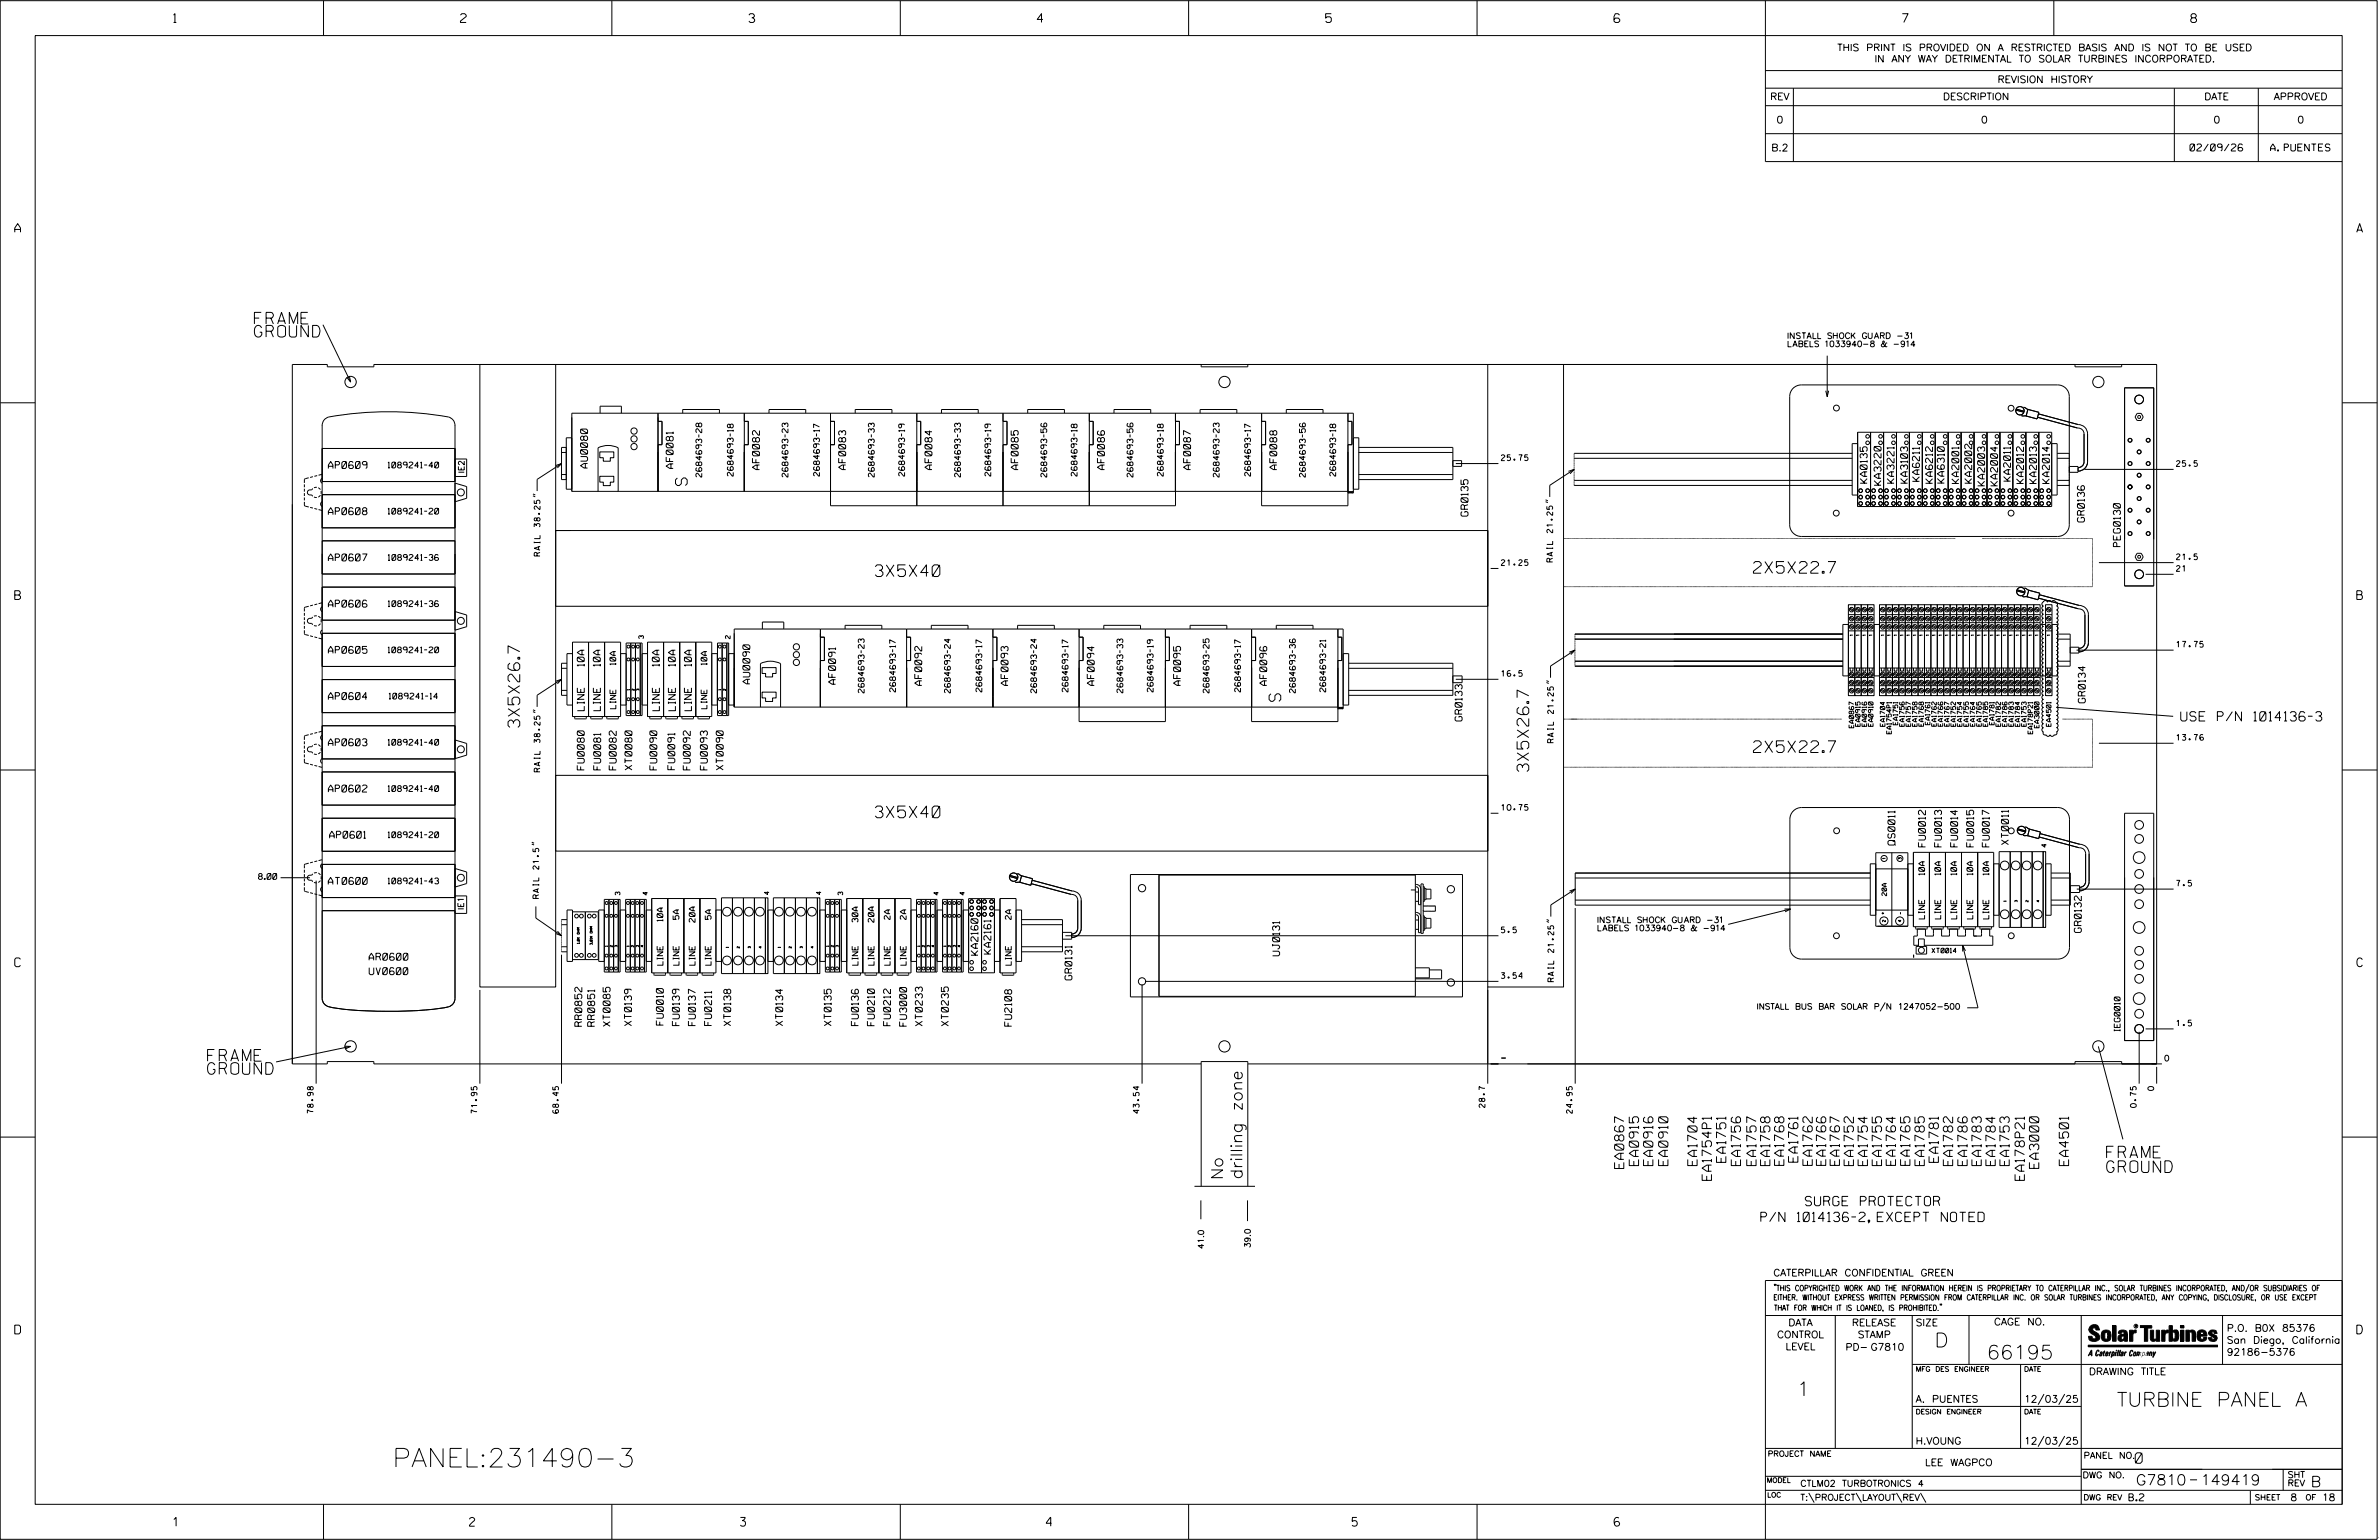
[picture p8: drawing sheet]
<svg xmlns="http://www.w3.org/2000/svg" width="864mm" height="559mm" viewBox="0 0 864 559" stroke-linecap="round" stroke-linejoin="round" font-family="sans-serif">
<defs><g id="words">
<text font-size="6.8" x="142.5" y="532.3">PANEL:231490-3</text>
<g font-size="5.1">
<text x="702.3" y="488.8">D</text>
<text x="721.2" y="493.2">66195</text>
<text x="652.2" y="506.5">1</text>
<text x="768.4" y="510.3">TURBINE PANEL A</text>
</g>
<g font-size="4.2">
<text x="92.3" y="117.6">FRAME</text>
<text x="92.3" y="122.3">GROUND</text>
<text x="249.5" y="176.2" transform="rotate(-90 249.5 176.2)">S</text>
<text x="317.7" y="209.2">3X5X40</text>
<text x="636.5" y="208">2X5X22.7</text>
<text x="464.9" y="254.5" transform="rotate(-90 464.9 254.5)">S</text>
<text x="188.7" y="263.9" transform="rotate(-90 188.7 263.9)">3X5X26.7</text>
<text x="636.5" y="273">2X5X22.7</text>
<text x="554.9" y="280" transform="rotate(-90 554.9 280)">3X5X26.7</text>
<text x="317.7" y="296.7">3X5X40</text>
<text x="75.3" y="389.8">GROUND</text>
<text x="75.3" y="385.1">FRAME</text>
<text x="764.7" y="425.4">GROUND</text>
<text x="764.7" y="420.2">FRAME</text>
<text x="443.9" y="428.1" transform="rotate(-90 443.9 428.1)">No</text>
<text x="451" y="427.9" transform="rotate(-90 451 427.9)">drilling zone</text>
</g>
<g font-size="3.8">
<text x="775.1" y="531">0</text>
<text x="775.4" y="538.9">G7810</text>
<text x="798.8" y="538.9">149419</text>
<text x="838.8" y="539.5">B</text>
</g>
<g font-size="3.4">
<text x="791.6" y="261.6">USE P/N 1014136-3</text>
<text x="589.5" y="424" transform="rotate(-90 589.5 424)">EA0867</text>
<text x="594.8" y="422.9" transform="rotate(-90 594.8 422.9)">EA0915</text>
<text x="600" y="422.9" transform="rotate(-90 600 422.9)">EA0916</text>
<text x="605.5" y="422.9" transform="rotate(-90 605.5 422.9)">EA0910</text>
<text x="616" y="422.9" transform="rotate(-90 616 422.9)">EA1704</text>
<text x="626.5" y="421.8" transform="rotate(-90 626.5 421.8)">EA1751</text>
<text x="631.8" y="422.9" transform="rotate(-90 631.8 422.9)">EA1756</text>
<text x="637.5" y="422.9" transform="rotate(-90 637.5 422.9)">EA1757</text>
<text x="642.5" y="422.9" transform="rotate(-90 642.5 422.9)">EA1758</text>
<text x="647.6" y="422.9" transform="rotate(-90 647.6 422.9)">EA1768</text>
<text x="652.6" y="421.7" transform="rotate(-90 652.6 421.7)">EA1761</text>
<text x="657.9" y="422.9" transform="rotate(-90 657.9 422.9)">EA1762</text>
<text x="662.8" y="422.9" transform="rotate(-90 662.8 422.9)">EA1766</text>
<text x="667.7" y="422.9" transform="rotate(-90 667.7 422.9)">EA1767</text>
<text x="672.8" y="422.9" transform="rotate(-90 672.8 422.9)">EA1752</text>
<text x="677.9" y="422.9" transform="rotate(-90 677.9 422.9)">EA1754</text>
<text x="683" y="422.9" transform="rotate(-90 683 422.9)">EA1755</text>
<text x="688.1" y="422.9" transform="rotate(-90 688.1 422.9)">EA1764</text>
<text x="693.3" y="422.9" transform="rotate(-90 693.3 422.9)">EA1765</text>
<text x="698.5" y="422.9" transform="rotate(-90 698.5 422.9)">EA1785</text>
<text x="703.7" y="421.8" transform="rotate(-90 703.7 421.8)">EA1781</text>
<text x="708.8" y="422.9" transform="rotate(-90 708.8 422.9)">EA1782</text>
<text x="714.1" y="422.9" transform="rotate(-90 714.1 422.9)">EA1786</text>
<text x="719.2" y="422.9" transform="rotate(-90 719.2 422.9)">EA1783</text>
<text x="724.3" y="422.9" transform="rotate(-90 724.3 422.9)">EA1784</text>
<text x="729.4" y="422.9" transform="rotate(-90 729.4 422.9)">EA1753</text>
<text x="740.1" y="424" transform="rotate(-90 740.1 424)">EA3000</text>
<text x="750.9" y="422.9" transform="rotate(-90 750.9 422.9)">EA4501</text>
<text x="621.3" y="428.3" transform="rotate(-90 621.3 428.3)">EA1754P1</text>
<text x="734.9" y="428.3" transform="rotate(-90 734.9 428.3)">EA178P21</text>
<text x="655.4" y="437.5">SURGE PROTECTOR</text>
<text x="639.2" y="443.3">P/N 1014136-2, EXCEPT NOTED</text>
</g>
<g font-size="3.2">
<text x="63" y="8.2">1</text>
<text x="167.2" y="8.2">2</text>
<text x="271.8" y="8.2">3</text>
<text x="376.5" y="8.2">4</text>
<text x="481.2" y="8.2">5</text>
<text x="690.6" y="8.2">7</text>
<text x="795.3" y="8.2">8</text>
<text x="5.4" y="84.3">A</text>
<text x="855.5" y="84.3">A</text>
<text x="5.4" y="217.5">B</text>
<text x="855.6" y="217.5">B</text>
<text x="5.4" y="350.8">C</text>
<text x="855.6" y="350.8">C</text>
<text x="5.4" y="484">D</text>
<text x="855.6" y="484">D</text>
<text x="62.8" y="553.8">1</text>
<text x="170.4" y="553.8">2</text>
<text x="268.8" y="553.8">3</text>
<text x="379.8" y="553.8">4</text>
<text x="490.8" y="553.8">5</text>
<text x="585.9" y="553.8">6</text>
</g>
<g font-size="2.5">
<text x="666.9" y="18.5">THIS PRINT IS PROVIDED ON A RESTRICTED BASIS AND IS NOT TO BE USED</text>
<text x="680.5" y="22.6">IN ANY WAY DETRIMENTAL TO SOLAR TURBINES INCORPORATED.</text>
<text x="725.1" y="30">REVISION HISTORY</text>
<text x="642.6" y="36.3">REV</text>
<text x="705.3" y="36.3">DESCRIPTION</text>
<text x="800.2" y="36.3">DATE</text>
<text x="825.4" y="36.3">APPROVED</text>
<text x="644.9" y="44.7">0</text>
<text x="719.1" y="44.7">0</text>
<text x="803.5" y="44.7">0</text>
<text x="834" y="44.7">0</text>
<text x="643" y="54.8">B.2</text>
<text x="795" y="54.8">02/09/26</text>
<text x="824.2" y="54.8">A. PUENTES</text>
<text x="119.2" y="170">AP0609</text>
<text x="213.3" y="169.8" transform="rotate(-90 213.3 169.8)">AU0080</text>
<text x="244.4" y="170" transform="rotate(-90 244.4 170)">AF0081</text>
<text x="275.7" y="170.4" transform="rotate(-90 275.7 170.4)">AF0082</text>
<text x="307" y="170.4" transform="rotate(-90 307 170.4)">AF0083</text>
<text x="338.3" y="170.4" transform="rotate(-90 338.3 170.4)">AF0084</text>
<text x="369.6" y="170.4" transform="rotate(-90 369.6 170.4)">AF0085</text>
<text x="400.9" y="170.4" transform="rotate(-90 400.9 170.4)">AF0086</text>
<text x="432.2" y="170.4" transform="rotate(-90 432.2 170.4)">AF0087</text>
<text x="463.5" y="170.4" transform="rotate(-90 463.5 170.4)">AF0088</text>
<text x="677.8" y="175.3" transform="rotate(-90 677.8 175.3)">KA0135</text>
<text x="682.8" y="176.1" transform="rotate(-90 682.8 176.1)">KA3220</text>
<text x="687.5" y="175.3" transform="rotate(-90 687.5 175.3)">KA3221</text>
<text x="692.5" y="175.3" transform="rotate(-90 692.5 175.3)">KA3103</text>
<text x="696.8" y="174.6" transform="rotate(-90 696.8 174.6)">KA6211</text>
<text x="701.5" y="175.4" transform="rotate(-90 701.5 175.4)">KA6212</text>
<text x="705.8" y="175.3" transform="rotate(-90 705.8 175.3)">KA6310</text>
<text x="711.1" y="175.4" transform="rotate(-90 711.1 175.4)">KA2001</text>
<text x="715.8" y="175.3" transform="rotate(-90 715.8 175.3)">KA2002</text>
<text x="720.5" y="176.3" transform="rotate(-90 720.5 176.3)">KA2003</text>
<text x="725.1" y="176.3" transform="rotate(-90 725.1 176.3)">KA2004</text>
<text x="729.8" y="174.6" transform="rotate(-90 729.8 174.6)">KA2011</text>
<text x="734.5" y="175.4" transform="rotate(-90 734.5 175.4)">KA2012</text>
<text x="739.2" y="175.4" transform="rotate(-90 739.2 175.4)">KA2013</text>
<text x="743.9" y="175.4" transform="rotate(-90 743.9 175.4)">KA2014</text>
<text x="119.2" y="186.8">AP0608</text>
<text x="532.9" y="187.3" transform="rotate(-90 532.9 187.3)">GR0135</text>
<text x="756.7" y="189.4" transform="rotate(-90 756.7 189.4)">GR0136</text>
<text x="119.2" y="203.5">AP0607</text>
<text x="769.7" y="198.3" transform="rotate(-90 769.7 198.3)">PEG0130</text>
<text x="119.2" y="220.3">AP0606</text>
<text x="119.2" y="237.1">AP0605</text>
<text x="212.1" y="241.7" transform="rotate(-90 212.1 241.7)">10A</text>
<text x="217.9" y="241.7" transform="rotate(-90 217.9 241.7)">10A</text>
<text x="239.3" y="241.7" transform="rotate(-90 239.3 241.7)">10A</text>
<text x="245.2" y="241.7" transform="rotate(-90 245.2 241.7)">10A</text>
<text x="251" y="241.7" transform="rotate(-90 251 241.7)">10A</text>
<text x="272.2" y="248.1" transform="rotate(-90 272.2 248.1)">AU0090</text>
<text x="303.3" y="248.3" transform="rotate(-90 303.3 248.3)">AF0091</text>
<text x="334.6" y="248.7" transform="rotate(-90 334.6 248.7)">AF0092</text>
<text x="365.9" y="248.7" transform="rotate(-90 365.9 248.7)">AF0093</text>
<text x="397.2" y="248.7" transform="rotate(-90 397.2 248.7)">AF0094</text>
<text x="428.5" y="248.7" transform="rotate(-90 428.5 248.7)">AF0095</text>
<text x="459.9" y="248.7" transform="rotate(-90 459.9 248.7)">AF0096</text>
<text x="119.2" y="253.9">AP0604</text>
<text x="212.1" y="257.9" transform="rotate(-90 212.1 257.9)">LINE</text>
<text x="217.9" y="257.9" transform="rotate(-90 217.9 257.9)">LINE</text>
<text x="239.4" y="257.9" transform="rotate(-90 239.4 257.9)">LINE</text>
<text x="245.2" y="257.9" transform="rotate(-90 245.2 257.9)">LINE</text>
<text x="251" y="257.9" transform="rotate(-90 251 257.9)">LINE</text>
<text x="757" y="255" transform="rotate(-90 757 255)">GR0134</text>
<text x="530.8" y="261.6" transform="rotate(-90 530.8 261.6)">GR0133</text>
<text x="119.2" y="270.6">AP0603</text>
<text x="212.1" y="279.4" transform="rotate(-90 212.1 279.4)">FU0080</text>
<text x="218" y="279.4" transform="rotate(-90 218 279.4)">FU0081</text>
<text x="223.7" y="279.4" transform="rotate(-90 223.7 279.4)">FU0082</text>
<text x="229.4" y="279.4" transform="rotate(-90 229.4 279.4)">XT0080</text>
<text x="238.4" y="279.4" transform="rotate(-90 238.4 279.4)">FU0090</text>
<text x="245" y="279.3" transform="rotate(-90 245 279.3)">FU0091</text>
<text x="250.6" y="279.4" transform="rotate(-90 250.6 279.4)">FU0092</text>
<text x="256.8" y="279.4" transform="rotate(-90 256.8 279.4)">FU0093</text>
<text x="262.5" y="279.4" transform="rotate(-90 262.5 279.4)">XT0090</text>
<text x="119.2" y="287.4">AP0602</text>
<text x="119.6" y="304.2">AP0601</text>
<text x="687.9" y="306.6" transform="rotate(-90 687.9 306.6)">QS0011</text>
<text x="699" y="307.3" transform="rotate(-90 699 307.3)">FU0012</text>
<text x="704.8" y="307.3" transform="rotate(-90 704.8 307.3)">FU0013</text>
<text x="710.6" y="307.3" transform="rotate(-90 710.6 307.3)">FU0014</text>
<text x="716.5" y="307.3" transform="rotate(-90 716.5 307.3)">FU0015</text>
<text x="722.1" y="307.3" transform="rotate(-90 722.1 307.3)">FU0017</text>
<text x="729.1" y="306.5" transform="rotate(-90 729.1 306.5)">XT0011</text>
<text x="119.2" y="320.9">AT0600</text>
<text x="755.5" y="338.3" transform="rotate(-90 755.5 338.3)">GR0132</text>
<text x="355" y="346.6" transform="rotate(-90 355 346.6)">KA2160</text>
<text x="359.7" y="346.2" transform="rotate(-90 359.7 346.2)">KA2161</text>
<text x="464.5" y="346.8" transform="rotate(-90 464.5 346.8)">UJ0131</text>
<text x="134" y="348.4">AR0600</text>
<text x="134" y="353.7">UV0600</text>
<text x="389.1" y="355.6" transform="rotate(-90 389.1 355.6)">GR0131</text>
<text x="240.8" y="372" transform="rotate(-90 240.8 372)">FU0010</text>
<text x="211.2" y="372.4" transform="rotate(-90 211.2 372.4)">RR0852</text>
<text x="215.9" y="372.4" transform="rotate(-90 215.9 372.4)">RR0851</text>
<text x="221.5" y="372.4" transform="rotate(-90 221.5 372.4)">XT0085</text>
<text x="229.2" y="372.2" transform="rotate(-90 229.2 372.2)">XT0139</text>
<text x="246.6" y="372.2" transform="rotate(-90 246.6 372.2)">FU0139</text>
<text x="252.5" y="372.2" transform="rotate(-90 252.5 372.2)">FU0137</text>
<text x="258.3" y="372.1" transform="rotate(-90 258.3 372.1)">FU0211</text>
<text x="265.3" y="372.2" transform="rotate(-90 265.3 372.2)">XT0138</text>
<text x="284.1" y="372.2" transform="rotate(-90 284.1 372.2)">XT0134</text>
<text x="301.7" y="372.2" transform="rotate(-90 301.7 372.2)">XT0135</text>
<text x="311.6" y="372.2" transform="rotate(-90 311.6 372.2)">FU0136</text>
<text x="317.4" y="372.2" transform="rotate(-90 317.4 372.2)">FU0210</text>
<text x="323.3" y="372.2" transform="rotate(-90 323.3 372.2)">FU0212</text>
<text x="329.1" y="372.4" transform="rotate(-90 329.1 372.4)">FU3000</text>
<text x="334.8" y="372.2" transform="rotate(-90 334.8 372.2)">XT0233</text>
<text x="344.3" y="372.2" transform="rotate(-90 344.3 372.2)">XT0235</text>
<text x="367.2" y="372.4" transform="rotate(-90 367.2 372.4)">FU2108</text>
<text x="643.8" y="463">CATERPILLAR CONFIDENTIAL GREEN</text>
<text x="645.1" y="485.5">CONTROL</text>
<text x="649.2" y="481.1">DATA</text>
<text x="672.3" y="481.1">RELEASE</text>
<text x="674.4" y="485.5">STAMP</text>
<text x="695.4" y="481.1">SIZE</text>
<text x="723.8" y="480.8">CAGE NO.</text>
<text x="808.4" y="483.1">P.O. B0X 85376</text>
<text x="648.2" y="489.8">LEVEL</text>
<text x="669.9" y="490">PD- G7810</text>
<text x="808.4" y="487.5">San Diego, California</text>
<text x="808.4" y="491.8">92186-5376</text>
<text x="758.3" y="498.9">DRAWING TITLE</text>
<text x="695.4" y="508.9">A. PUENTES</text>
<text x="734.8" y="508.9">12/03/25</text>
<text x="695.4" y="524.1">H.VOUNG</text>
<text x="734.8" y="524.1">12/03/25</text>
<text x="698.8" y="531.9">LEE WAGPCO</text>
<text x="772.8" y="544.6">B.2</text>
<text x="831.4" y="544.6">8</text>
<text x="842.9" y="544.6">18</text>
</g>
<g font-size="2.3">
<text x="756.4" y="529.2">PANEL NO.</text>
<text x="653.5" y="539.4">CTLM02 TURBOTRONICS 4</text>
<text x="756" y="536.3">DWG NO.</text>
<text x="830.4" y="539.3">REV</text>
<text x="830.4" y="536.2">SHT</text>
<text x="653.5" y="544.5">T:\PROJECT\LAYOUT\REV\</text>
</g>
<g font-size="2.1">
<text x="649.1" y="125.8">LABELS 1033940-8 &amp; -914</text>
<text x="649.1" y="122.9">INSTALL SHOCK GUARD -31</text>
<text x="545" y="167.1">25.75</text>
<text x="140.9" y="169.8">1089241-40</text>
<text x="168.5" y="171.7" transform="rotate(-90 168.5 171.7)">IE2</text>
<text x="254.7" y="173.1" transform="rotate(-90 254.7 173.1)">2684693-28</text>
<text x="266.2" y="172.7" transform="rotate(-90 266.2 172.7)">2684693-18</text>
<text x="286" y="173.1" transform="rotate(-90 286 173.1)">2684693-23</text>
<text x="297.5" y="172.7" transform="rotate(-90 297.5 172.7)">2684693-17</text>
<text x="317.4" y="173.1" transform="rotate(-90 317.4 173.1)">2684693-33</text>
<text x="328.4" y="172.7" transform="rotate(-90 328.4 172.7)">2684693-19</text>
<text x="348.7" y="173.1" transform="rotate(-90 348.7 173.1)">2684693-33</text>
<text x="359.7" y="172.7" transform="rotate(-90 359.7 172.7)">2684693-19</text>
<text x="380" y="173.1" transform="rotate(-90 380 173.1)">2684693-56</text>
<text x="391" y="172.7" transform="rotate(-90 391 172.7)">2684693-18</text>
<text x="411.3" y="173.1" transform="rotate(-90 411.3 173.1)">2684693-56</text>
<text x="422.3" y="172.7" transform="rotate(-90 422.3 172.7)">2684693-18</text>
<text x="442.5" y="173.1" transform="rotate(-90 442.5 173.1)">2684693-23</text>
<text x="454" y="172.7" transform="rotate(-90 454 172.7)">2684693-17</text>
<text x="473.9" y="173.1" transform="rotate(-90 473.9 173.1)">2684693-56</text>
<text x="484.8" y="172.7" transform="rotate(-90 484.8 172.7)">2684693-18</text>
<text x="790.1" y="169.3">25.5</text>
<text x="140.9" y="186.6">1089241-20</text>
<text x="140.9" y="203.3">1089241-36</text>
<text x="196" y="201.8" transform="rotate(-90 196 201.8)">RAIL 38.25&quot;</text>
<text x="563.6" y="203.9" transform="rotate(-90 563.6 203.9)">RAIL 21.25&quot;</text>
<text x="790.1" y="203.1">21.5</text>
<text x="545" y="205.2">21.25</text>
<text x="790.1" y="207.3">21</text>
<text x="140.9" y="220.1">1089241-36</text>
<text x="140.9" y="236.9">1089241-20</text>
<text x="790.1" y="234.9">17.75</text>
<text x="223.5" y="241.3" transform="rotate(-90 223.5 241.3)">10A</text>
<text x="256.6" y="241.3" transform="rotate(-90 256.6 241.3)">10A</text>
<text x="545" y="245.4">16.5</text>
<text x="313.7" y="251.4" transform="rotate(-90 313.7 251.4)">2684693-23</text>
<text x="325.1" y="251.1" transform="rotate(-90 325.1 251.1)">2684693-17</text>
<text x="345" y="251.4" transform="rotate(-90 345 251.4)">2684693-24</text>
<text x="356.4" y="251.1" transform="rotate(-90 356.4 251.1)">2684693-17</text>
<text x="376.3" y="251.4" transform="rotate(-90 376.3 251.4)">2684693-24</text>
<text x="387.7" y="251.1" transform="rotate(-90 387.7 251.1)">2684693-17</text>
<text x="407.6" y="251.4" transform="rotate(-90 407.6 251.4)">2684693-33</text>
<text x="418.6" y="251.1" transform="rotate(-90 418.6 251.1)">2684693-19</text>
<text x="438.9" y="251.4" transform="rotate(-90 438.9 251.4)">2684693-25</text>
<text x="450.3" y="251.1" transform="rotate(-90 450.3 251.1)">2684693-17</text>
<text x="470.2" y="251.4" transform="rotate(-90 470.2 251.4)">2684693-36</text>
<text x="481.2" y="251.1" transform="rotate(-90 481.2 251.1)">2684693-21</text>
<text x="141.2" y="253.6">1089241-14</text>
<text x="223.6" y="257.2" transform="rotate(-90 223.6 257.2)">LINE</text>
<text x="256.6" y="257.2" transform="rotate(-90 256.6 257.2)">LINE</text>
<text x="563.9" y="269.5" transform="rotate(-90 563.9 269.5)">RAIL 21.25&quot;</text>
<text x="790.1" y="268.6">13.76</text>
<text x="140.9" y="270.4">1089241-40</text>
<text x="196" y="280.1" transform="rotate(-90 196 280.1)">RAIL 38.25&quot;</text>
<text x="140.9" y="287.2">1089241-40</text>
<text x="545" y="294">10.75</text>
<text x="140.9" y="304">1089241-20</text>
<text x="698.6" y="317.5" transform="rotate(-90 698.6 317.5)">10A</text>
<text x="704.5" y="317.5" transform="rotate(-90 704.5 317.5)">10A</text>
<text x="710.3" y="317.5" transform="rotate(-90 710.3 317.5)">10A</text>
<text x="716.1" y="317.5" transform="rotate(-90 716.1 317.5)">10A</text>
<text x="722" y="317.5" transform="rotate(-90 722 317.5)">10A</text>
<text x="93.8" y="319.1">8.00</text>
<text x="140.9" y="320.7">1089241-43</text>
<text x="790.1" y="321.5">7.5</text>
<text x="195.6" y="326" transform="rotate(-90 195.6 326)">RAIL 21.5&quot;</text>
<text x="168.4" y="330.2" transform="rotate(-90 168.4 330.2)">IE1</text>
<text x="240.6" y="334.3" transform="rotate(-90 240.6 334.3)">10A</text>
<text x="246.5" y="333.6" transform="rotate(-90 246.5 333.6)">5A</text>
<text x="252.3" y="334.7" transform="rotate(-90 252.3 334.7)">20A</text>
<text x="258.1" y="333.6" transform="rotate(-90 258.1 333.6)">5A</text>
<text x="311.4" y="334.6" transform="rotate(-90 311.4 334.6)">30A</text>
<text x="317.3" y="334.7" transform="rotate(-90 317.3 334.7)">20A</text>
<text x="323.1" y="333.6" transform="rotate(-90 323.1 333.6)">2A</text>
<text x="328.9" y="333.6" transform="rotate(-90 328.9 333.6)">2A</text>
<text x="367.1" y="333.6" transform="rotate(-90 367.1 333.6)">2A</text>
<text x="580.1" y="334.8">INSTALL SHOCK GUARD -31</text>
<text x="698.7" y="333.5" transform="rotate(-90 698.7 333.5)">LINE</text>
<text x="704.5" y="333.5" transform="rotate(-90 704.5 333.5)">LINE</text>
<text x="710.3" y="333.5" transform="rotate(-90 710.3 333.5)">LINE</text>
<text x="716.1" y="333.5" transform="rotate(-90 716.1 333.5)">LINE</text>
<text x="722" y="333.5" transform="rotate(-90 722 333.5)">LINE</text>
<text x="545" y="338.5">5.5</text>
<text x="580.1" y="337.8">LABELS 1033940-8 &amp; -914</text>
<text x="240.7" y="350.2" transform="rotate(-90 240.7 350.2)">LINE</text>
<text x="246.5" y="350.2" transform="rotate(-90 246.5 350.2)">LINE</text>
<text x="252.3" y="350.2" transform="rotate(-90 252.3 350.2)">LINE</text>
<text x="258.1" y="350.2" transform="rotate(-90 258.1 350.2)">LINE</text>
<text x="311.5" y="350.2" transform="rotate(-90 311.5 350.2)">LINE</text>
<text x="317.3" y="350.2" transform="rotate(-90 317.3 350.2)">LINE</text>
<text x="323.1" y="350.2" transform="rotate(-90 323.1 350.2)">LINE</text>
<text x="328.9" y="350.2" transform="rotate(-90 328.9 350.2)">LINE</text>
<text x="367.1" y="350.2" transform="rotate(-90 367.1 350.2)">LINE</text>
<text x="545" y="355.1">3.54</text>
<text x="564" y="356.2" transform="rotate(-90 564 356.2)">RAIL 21.25&quot;</text>
<text x="637.6" y="366.3">INSTALL BUS BAR SOLAR P/N 1247052-500</text>
<text x="769.6" y="374.2" transform="rotate(-90 769.6 374.2)">IEG0010</text>
<text x="790.1" y="372.3">1.5</text>
<text x="545" y="385">-</text>
<text x="785.9" y="385">0</text>
<text x="781.8" y="395.7" transform="rotate(-90 781.8 395.7)">0</text>
<text x="539" y="401.8" transform="rotate(-90 539 401.8)">28.7</text>
<text x="775.5" y="401.9" transform="rotate(-90 775.5 401.9)">0.75</text>
<text x="113.7" y="404" transform="rotate(-90 113.7 404)">78.98</text>
<text x="173.2" y="404" transform="rotate(-90 173.2 404)">71.95</text>
<text x="202.8" y="404" transform="rotate(-90 202.8 404)">68.45</text>
<text x="413.5" y="404" transform="rotate(-90 413.5 404)">43.54</text>
<text x="570.7" y="404" transform="rotate(-90 570.7 404)">24.95</text>
<text x="437" y="453.2" transform="rotate(-90 437 453.2)">41.0</text>
<text x="453.9" y="452.8" transform="rotate(-90 453.9 452.8)">39.0</text>
</g>
<g font-size="2">
<text x="643.8" y="468.4">&quot;THIS COPYRIGHTED WORK AND THE INFORMATION HEREIN IS PROPRIETARY TO CATERPILLAR INC., SOLAR TURBINES INCORPORATED, AND/OR SUBSIDIARIES OF</text>
<text x="643.8" y="471.8">EITHER. WITHOUT EXPRESS WRITTEN PERMISSION FROM CATERPILLAR INC. OR SOLAR TURBINES INCORPORATED, ANY COPYING, DISCLOSURE, OR USE EXCEPT</text>
<text x="644" y="475.6">THAT FOR WHICH IT IS LOANED, IS PROHIBITED.&quot;</text>
<text x="641.7" y="528.5">PROJECT NAME</text>
<text x="756.3" y="544.3">DWG REV</text>
<text x="818.5" y="544.3">SHEET</text>
<text x="836.9" y="544.3">OF</text>
</g>
<g font-size="1.8">
<text x="695.4" y="497.6">MFG DES ENGINEER</text>
<text x="734.8" y="497.6">DATE</text>
<text x="695.4" y="513.1">DESIGN ENGINEER</text>
<text x="734.8" y="513.1">DATE</text>
<text x="641.3" y="538">MODEL</text>
<text x="641.5" y="543.3">LOC</text>
</g>
<g font-size="1.7">
<text x="233.6" y="231.7" transform="rotate(-90 233.6 231.7)">3</text>
<text x="265" y="231.7" transform="rotate(-90 265 231.7)">2</text>
<text x="675.3" y="263.6" transform="rotate(-90 675.3 263.6)">EA0915</text>
<text x="677.6" y="263.6" transform="rotate(-90 677.6 263.6)">EA0916</text>
<text x="679.9" y="263.6" transform="rotate(-90 679.9 263.6)">EA0910</text>
<text x="684.3" y="263.6" transform="rotate(-90 684.3 263.6)">EA1704</text>
<text x="688.9" y="263" transform="rotate(-90 688.9 263)">EA1751</text>
<text x="691.3" y="263.6" transform="rotate(-90 691.3 263.6)">EA1756</text>
<text x="693.6" y="263.6" transform="rotate(-90 693.6 263.6)">EA1757</text>
<text x="695.9" y="263.6" transform="rotate(-90 695.9 263.6)">EA1758</text>
<text x="698.2" y="263.5" transform="rotate(-90 698.2 263.5)">EA1768</text>
<text x="700.6" y="263" transform="rotate(-90 700.6 263)">EA1761</text>
<text x="702.9" y="263.5" transform="rotate(-90 702.9 263.5)">EA1762</text>
<text x="705.2" y="263.5" transform="rotate(-90 705.2 263.5)">EA1766</text>
<text x="707.6" y="263.5" transform="rotate(-90 707.6 263.5)">EA1767</text>
<text x="709.9" y="263.6" transform="rotate(-90 709.9 263.6)">EA1752</text>
<text x="712.2" y="263.6" transform="rotate(-90 712.2 263.6)">EA1754</text>
<text x="714.6" y="263.6" transform="rotate(-90 714.6 263.6)">EA1755</text>
<text x="716.9" y="263.5" transform="rotate(-90 716.9 263.5)">EA1764</text>
<text x="719.2" y="263.5" transform="rotate(-90 719.2 263.5)">EA1765</text>
<text x="721.6" y="263.6" transform="rotate(-90 721.6 263.6)">EA1785</text>
<text x="723.9" y="263" transform="rotate(-90 723.9 263)">EA1781</text>
<text x="726.2" y="263.6" transform="rotate(-90 726.2 263.6)">EA1782</text>
<text x="728.6" y="263.6" transform="rotate(-90 728.6 263.6)">EA1786</text>
<text x="730.9" y="263.6" transform="rotate(-90 730.9 263.6)">EA1783</text>
<text x="733.2" y="263.6" transform="rotate(-90 733.2 263.6)">EA1784</text>
<text x="735.5" y="263.6" transform="rotate(-90 735.5 263.6)">EA1753</text>
<text x="744.5" y="263.6" transform="rotate(-90 744.5 263.6)">EA4501</text>
<text x="672.9" y="264.1" transform="rotate(-90 672.9 264.1)">EA0867</text>
<text x="686.6" y="266.3" transform="rotate(-90 686.6 266.3)">EA1754P1</text>
<text x="737.9" y="266.3" transform="rotate(-90 737.9 266.3)">EA178P21</text>
<text x="740.2" y="264.1" transform="rotate(-90 740.2 264.1)">EA3000</text>
<text x="742.9" y="307.4" transform="rotate(-90 742.9 307.4)">4</text>
<text x="225" y="324.8" transform="rotate(-90 225 324.8)">3</text>
<text x="235.1" y="324.8" transform="rotate(-90 235.1 324.8)">4</text>
<text x="279.2" y="324.6" transform="rotate(-90 279.2 324.6)">4</text>
<text x="298.1" y="324.6" transform="rotate(-90 298.1 324.6)">4</text>
<text x="305.9" y="324.8" transform="rotate(-90 305.9 324.8)">3</text>
<text x="340.7" y="324.8" transform="rotate(-90 340.7 324.8)">4</text>
<text x="350.1" y="324.8" transform="rotate(-90 350.1 324.8)">4</text>
<text x="684.8" y="325" transform="rotate(-90 684.8 325)">20A</text>
<text x="701.3" y="345.8">XT0014</text>
</g>
<g font-size="1.1">
<text x="672.6" y="230.8" transform="rotate(-90 672.6 230.8)">1</text>
<text x="674.9" y="230.8" transform="rotate(-90 674.9 230.8)">1</text>
<text x="677.3" y="230.8" transform="rotate(-90 677.3 230.8)">1</text>
<text x="679.6" y="230.8" transform="rotate(-90 679.6 230.8)">1</text>
<text x="683.9" y="230.8" transform="rotate(-90 683.9 230.8)">1</text>
<text x="686.2" y="230.8" transform="rotate(-90 686.2 230.8)">1</text>
<text x="688.6" y="230.8" transform="rotate(-90 688.6 230.8)">1</text>
<text x="690.9" y="230.8" transform="rotate(-90 690.9 230.8)">1</text>
<text x="693.2" y="230.8" transform="rotate(-90 693.2 230.8)">1</text>
<text x="695.6" y="230.8" transform="rotate(-90 695.6 230.8)">1</text>
<text x="697.9" y="230.8" transform="rotate(-90 697.9 230.8)">1</text>
<text x="700.2" y="230.8" transform="rotate(-90 700.2 230.8)">1</text>
<text x="702.6" y="230.8" transform="rotate(-90 702.6 230.8)">1</text>
<text x="704.9" y="230.8" transform="rotate(-90 704.9 230.8)">1</text>
<text x="707.2" y="230.8" transform="rotate(-90 707.2 230.8)">1</text>
<text x="709.6" y="230.8" transform="rotate(-90 709.6 230.8)">1</text>
<text x="711.9" y="230.8" transform="rotate(-90 711.9 230.8)">1</text>
<text x="714.2" y="230.8" transform="rotate(-90 714.2 230.8)">1</text>
<text x="716.6" y="230.8" transform="rotate(-90 716.6 230.8)">1</text>
<text x="718.9" y="230.8" transform="rotate(-90 718.9 230.8)">1</text>
<text x="721.2" y="230.8" transform="rotate(-90 721.2 230.8)">1</text>
<text x="723.5" y="230.8" transform="rotate(-90 723.5 230.8)">1</text>
<text x="725.9" y="230.8" transform="rotate(-90 725.9 230.8)">1</text>
<text x="728.2" y="230.8" transform="rotate(-90 728.2 230.8)">1</text>
<text x="730.5" y="230.8" transform="rotate(-90 730.5 230.8)">1</text>
<text x="732.9" y="230.8" transform="rotate(-90 732.9 230.8)">1</text>
<text x="735.2" y="230.8" transform="rotate(-90 735.2 230.8)">1</text>
<text x="737.5" y="230.8" transform="rotate(-90 737.5 230.8)">1</text>
<text x="739.9" y="230.8" transform="rotate(-90 739.9 230.8)">1</text>
<text x="744.2" y="230.8" transform="rotate(-90 744.2 230.8)">1</text>
<text x="684.5" y="311.8" transform="rotate(-90 684.5 311.8)">1</text>
<text x="690.2" y="311.8" transform="rotate(-90 690.2 311.8)">3</text>
<text x="684.4" y="334.5" transform="rotate(-90 684.4 334.5)">2</text>
<text x="690.1" y="334.5" transform="rotate(-90 690.1 334.5)">4</text>
<text x="690.4" y="331.8" transform="rotate(-90 690.4 331.8)">-</text>
</g>
<text font-size=".9" x="775.1" y="481.7">R</text>
<g font-size=".8">
<text x="228.6" y="250.4" transform="rotate(-90 228.6 250.4)">1</text>
<text x="230.3" y="250.6" transform="rotate(-90 230.3 250.6)">2</text>
<text x="232" y="250.6" transform="rotate(-90 232 250.6)">3</text>
<text x="261.7" y="250.4" transform="rotate(-90 261.7 250.4)">1</text>
<text x="263.4" y="250.6" transform="rotate(-90 263.4 250.6)">2</text>
<text x="728.3" y="327.1" transform="rotate(-90 728.3 327.1)">1</text>
<text x="732.2" y="327.3" transform="rotate(-90 732.2 327.3)">3</text>
<text x="736.2" y="327.3" transform="rotate(-90 736.2 327.3)">2</text>
<text x="740.2" y="327.3" transform="rotate(-90 740.2 327.3)">4</text>
<text x="210.4" y="342.4" transform="rotate(-90 210.4 342.4)">1.0K OHM</text>
<text x="215" y="342.8" transform="rotate(-90 215 342.8)">3.01K OHM</text>
<text x="220.6" y="343.4" transform="rotate(-90 220.6 343.4)">1</text>
<text x="222.3" y="343.6" transform="rotate(-90 222.3 343.6)">2</text>
<text x="224" y="343.6" transform="rotate(-90 224 343.6)">3</text>
<text x="228.4" y="343.4" transform="rotate(-90 228.4 343.4)">1</text>
<text x="230.1" y="343.6" transform="rotate(-90 230.1 343.6)">2</text>
<text x="231.8" y="343.6" transform="rotate(-90 231.8 343.6)">3</text>
<text x="233.5" y="343.6" transform="rotate(-90 233.5 343.6)">4</text>
<text x="264.4" y="343.9" transform="rotate(-90 264.4 343.9)">1</text>
<text x="268.4" y="344" transform="rotate(-90 268.4 344)">2</text>
<text x="272.4" y="344" transform="rotate(-90 272.4 344)">3</text>
<text x="276.4" y="344" transform="rotate(-90 276.4 344)">4</text>
<text x="283.3" y="343.9" transform="rotate(-90 283.3 343.9)">1</text>
<text x="287.3" y="344" transform="rotate(-90 287.3 344)">2</text>
<text x="291.3" y="344" transform="rotate(-90 291.3 344)">3</text>
<text x="295.3" y="344" transform="rotate(-90 295.3 344)">4</text>
<text x="300.9" y="343.4" transform="rotate(-90 300.9 343.4)">1</text>
<text x="302.6" y="343.6" transform="rotate(-90 302.6 343.6)">2</text>
<text x="304.3" y="343.6" transform="rotate(-90 304.3 343.6)">3</text>
<text x="334" y="343.4" transform="rotate(-90 334 343.4)">1</text>
<text x="335.7" y="343.6" transform="rotate(-90 335.7 343.6)">2</text>
<text x="337.4" y="343.6" transform="rotate(-90 337.4 343.6)">3</text>
<text x="339.1" y="343.6" transform="rotate(-90 339.1 343.6)">4</text>
<text x="343.4" y="343.4" transform="rotate(-90 343.4 343.4)">1</text>
<text x="345.1" y="343.6" transform="rotate(-90 345.1 343.6)">2</text>
<text x="346.8" y="343.6" transform="rotate(-90 346.8 343.6)">3</text>
<text x="348.5" y="343.6" transform="rotate(-90 348.5 343.6)">4</text>
<text x="694.6" y="347.4">1</text>
</g>
</g></defs>
<g fill="none" stroke="#000" stroke-width=".36">
<path d="M.1 .2h862.8v558.4h-862.8zM12.8 12.9h837.4v533h-837.4zM117.4 .2v12.7M222.1 .2v12.7M326.8 .2v12.7M431.5 .2v12.7M536.2 .2v12.7M587.9 5.5l-.5-.5h-1l-.5 1v1.7l.5 .4h1l.6-.4v-.6l-.6-.5h-1l-.5 .5M640.9 .2v58.4h209.3M745.6 .2v12.7M640.9 25.6h209.3M640.9 32h209.3"/>
<path d="M640.9 38.3h209.3M651 32v26.6M789.3 32v26.6M819.8 32v26.6M640.9 48.5h209.3M117.2 117.8l10.1 20.8M126.8 136.5l.5 2.1-1.4-1.7M174.2 132.3h27.5v225.8h-27.5zM436 132.3v.8h17v-.8M540.1 132.3h27.5v225.8h-27.5zM663.3 129v14.9M753.3 132.3v.8h16.9v-.8"/>
<path d="M.1 146.2h12.7M116.9 154.3v207.9a3.5 3.5 0 0 0 3.7 3.4 149 149 0 0 0 42.2-.3 3.2 3.2 0 0 0 2.4-3.1v-207.9M165.2 154.4a3.2 3.2 0 0 0-2.4-3.1 119.3 119.3 0 0 0-44.2 .3 3.2 3.2 0 0 0-1.7 2.8M207.6 158.9h-2v18.6h2M217.8 149.9v-2.5h7.8v2.5M238.9 149.9v28.4M238.9 152.9h1.4v8.5h-1.4M247.8 149.9v-1.3h13.4v1.3M270.2 152.9h1.4v8.5h-1.4M270.2 149.9v28.4M279.2 149.9v-1.3h13.3v1.3M301.5 152.9h1.4v8.5h-1.4"/>
<path d="M301.5 149.9v33.6h125.2v-33.6M310.4 149.9v-1.3h13.4v1.3M332.8 152.9h1.4v8.5h-1.4M332.8 149.9v33.6M341.8 149.9v-1.3h13.3v1.3M364.1 152.9h1.4v8.5h-1.4M364.1 149.9v33.6M373.1 149.9v-1.3h13.3v1.3M395.4 152.9h1.4v8.5h-1.4M395.4 149.9v33.6M404.4 149.9v-1.3h13.3v1.3M426.7 152.9h1.5l-.1 8.5h-1.4"/>
<path d="M435.6 149.9v-1.3h13.4v1.3M458 152.9h1.4v8.5h-1.4M458 149.9v33.6h31.3v-33.6M466.9 149.9v-1.3h13.4v1.3M489.3 152.9h1.5l-.1 8.5h-1.4M491.3 158.9h2v18.6h-2M650.9 140.9l1.4-.9 1.6-.3h93a4.2 4.2 0 0 1 4.3 4.2v46.5a4.3 4.3 0 0 1-4.3 4.3h-93a4.3 4.3 0 0 1-4.2-4.3v-46.5l.3-1.6zM662.8 141.8l.5 2.1 .5-2.1M674.3 156.8h70.5v27h-70.5zM679 156.8v27M683.8 156.8v27M688.4 156.8v27"/>
<path d="M693.1 156.8v27M697.8 156.8v27M702.5 156.8v27M707.2 156.8v27M711.9 156.8v27M716.6 156.8v27M721.3 156.8v27M726 156.8v27M730.7 156.8v27M731.8 148.8l2.9 .8M731.9 148.4l2.9 .8M733.8 150.8l1.8 .2"/>
<path d="M734.6 147.8l1.7 .8M735.4 156.8v27M736.1 148.6l4 1-.6 2.4-4-1zM739.7 151.4l14.4 3.9a2.23 2.23 0 0 1 2.4 2.1v10.2a2.17 2.17 0 0 1-2.2 2.1M740 150.2l14.4 3.9a3.4 3.4 0 0 1 3.4 3.3v10.2a3.4 3.4 0 0 1-3.5 3.4M740.1 156.8v27M771.2 140.7h10.6v71.9h-10.6zM775.8 150h1.5l.7 1.3-.7 1.3h-1.5l-.7-1.3zM850.2 146.2h12.7M110.5 175.8v1M110.5 177.3v1.1M110.5 178.9v1.1"/>
<path d="M112.1 173.4l-1.5 .4-.1 1.4M113.6 177.3l-.4 .5a1.23 1.23 0 0 0-1.5 .5v.7a1.45 1.45 0 0 0 1.5 .7l.4 .4M113.6 173l-1 .2M115 176.8l-1 .2M115.1 172.6l-1 .2M115.5 177l.8 .7M116.3 179.7l-.8 .6M116.5 178.2v1M116.9 172.1l-1.3 .3M116.9 173.6a.94 .94 0 0 0-.5 .8 .94 .94 0 0 0 .5 .9M116.9 179.5h48.3v12h-48.3zM116.9 162.7h48.3v12h-48.3z"/>
<path d="M116.9 179.5h48.3M116.9 162.7h48.3M116.9 174.7h48.3M165.2 166.5h4.2v6.4h-4.2M165.2 175.3l4.2 1.3v4.2l-4.2 1.3M193.5 179.9l.8 .4M193.5 179.2l.8 .4M201.8 168.9l2-.7-1.4 1.6M203.8 168.2l-8.8 5.8v4.2M203.8 172.2h1.8M203.8 164.2h1.8M205.6 162.3h-1.8v11.7h1.8"/>
<path d="M217.1 178.3v-15.8a8.3 8.3 0 0 1 7.3 0v15.8M217.7 164h5.1v2.1h-1.3v1.3h-2.5v-1.3h-1.3zM217.7 172.8h5.1v2.1h-1.3v1.3h-2.5v-1.3h-1.3zM489.3 178.3h-281.7v-28.4h283.7v29M489.3 178.4h2l-2 .5h2zM493.3 162.3h34.1v11.7h-34.1M493.3 172.2h34.1M493.3 164.2h34.1M527.4 167.1h3.2v2.1h-3.2M528.5 168.2h15.4M569.3 171l2.1-.7-1.5 1.6M571.4 164.6h.1"/>
<path d="M571.4 164.7h.1M571.4 164.8h.1M571.4 164.9h.1M571.4 165.2h.1M571.4 165.3h.1M571.4 165.4h.1M571.4 165.5h.1M571.4 165.6h.1M571.4 165.8h.1M571.4 165.9h.1M571.4 166.1h.1M571.4 166.2h.1"/>
<path d="M571.4 166.3h.1M571.4 166.5h.1M571.4 166.6h.1M571.4 166.7h.1M571.4 166.8h.1M571.4 167.1h.1M571.4 167.2h.1M571.4 167.3h.1M571.4 167.4h.1M571.4 167.5h.1M571.4 167.7h.1M571.4 167.8h.1"/>
<path d="M571.4 168h.1M571.4 168.1h.1M571.4 168.2h.1M571.4 168.4h.1M571.4 168.5h.1M571.4 168.6h.1M571.4 168.7h.1M571.4 169h.1M571.4 169.1h.1M571.4 169.2h.1M571.4 169.3h.1M571.4 169.4h.1"/>
<path d="M571.4 169.6h.1M571.4 169.7v.1M571.4 169.9h.1M571.4 170h.1M571.4 170.1h.1M571.4 170.3h.1M571.4 170.4h.1M571.4 170.5h.1M571.4 170.6v.1M571.4 170.9h.1M571.4 171h.1M571.4 171.1h.1"/>
<path d="M571.4 171.2h.1M571.4 171.3h.1M571.4 171.5h.1M571.4 171.7h.1M571.4 171.8h.1M571.4 171.9h.1M571.4 172.1h.1M571.4 172.2h.1M571.4 172.3h.1M571.4 172.4h.1M571.4 172.6h.1M571.4 172.8h.1"/>
<path d="M571.4 172.9h.1M571.4 173h.1M571.4 173.1h.1M571.4 173.2h.1M571.4 173.4v.1M571.4 173.6h.1M571.4 173.7h.1M571.4 173.8h.1M571.4 174h.1M571.4 174.1h.1M571.4 174.2h.1M571.4 174.3v.1"/>
<path d="M571.4 174.5h.1M571.4 174.7h.1M571.4 174.8h.1M571.4 174.9h.1M571.4 175h.1M571.4 175.1h.1M571.4 175.4h.1M571.4 175.5h.1M571.4 175.6h.1M571.4 175.7h.1M571.4 175.9h.1M571.4 176h.1"/>
<path d="M571.4 166.3h101M571.4 174.3h101M571.4 170.3l-8.8 5.8v4.2M672.4 164.5h-101v11.6h101M674.3 161h-1.9v18.6h1.9M744.8 161h2v18.6h-2M746.8 164.5h4.4M746.8 166.3h4.4M746.8 174.3h4.4M746.8 176.1h4.4M751.2 169.3h3.1v2.1h-3.1M756.7 170.3h32.3"/>
<path d="M110.5 182.1l.1 1.5 1.5 .4M110.5 180.5v1.1M112.6 184.1l1 .3M114 180.3l1 .2M114.1 184.5l1 .3M115.6 184.9l1.3 .3M116.9 182.1a.91 .91 0 0 0-.5 .8 .91 .91 0 0 0 .5 .8M116.9 196.3h48.3v12h-48.3zM116.9 196.3h48.3M116.9 191.5h48.3M201.7 192.5h338.4v27.5h-338.4v-27.5h5.3M540.1 192.5v27.5"/>
<path d="M561.1 182l.8 .4M561.1 181.4l.8 .3M567.6 195.4h142.3M719.5 195.4h40.1v17.5h-192M112.1 220l-1.5 .4-.1 1.5M113.6 219.6l-1 .3M115.1 219.2l-1 .3M116.9 218.7l-1.3 .3M116.9 213h48.3v12h-48.3zM116.9 213h48.3M116.9 208.3h48.3M541.1 206.3h2.8"/>
<path d="M671 219.4h2.3v33h-2.3zM673.3 219.4h2.3v33h-2.3zM675.6 219.4h2.4v33h-2.4zM678 219.4h2.3v33h-2.3zM682.3 219.4h2.3v33h-2.3zM684.6 219.4h2.4v33h-2.4zM687 219.4h2.3v33h-2.3zM689.3 219.4h2.3v33h-2.3zM691.6 219.4h2.3v33h-2.3zM693.9 219.4h2.4v33h-2.4zM696.3 219.4h2.3v33h-2.3zM698.6 219.4h2.3v33h-2.3z"/>
<path d="M700.9 219.4h2.4v33h-2.4zM703.3 219.4h2.3v33h-2.3zM705.6 219.4h2.3v33h-2.3zM707.9 219.4h2.4v33h-2.4zM710.3 219.4h2.3v33h-2.3zM712.6 219.4h2.3v33h-2.3zM714.9 219.4h2.4v33h-2.4zM717.3 219.4h2.3v33h-2.3zM719.6 219.4h2.3v33h-2.3zM721.9 219.4h2.4v33h-2.4zM724.3 219.4h2.3v33h-2.3zM726.6 219.4h2.3v33h-2.3z"/>
<path d="M728.9 219.4h2.3v33h-2.3zM731.2 219.4h2.4v33h-2.4zM732.1 214.4l2.9 .8M732.2 214l2.9 .8M733.6 219.4h2.3v33h-2.3zM734.1 216.4l1.9 .2M734.9 213.4l1.7 .8M735.9 219.4h2.4v33h-2.4zM736.5 214.2l3.9 1-.6 2.4-4-1.1zM738.3 219.4h2.3v33h-2.3zM740 217l14.4 3.9a2.27 2.27 0 0 1 2.4 2.1v10.2a2.11 2.11 0 0 1-2.1 2.1M740.3 215.8l14.4 3.9a3.4 3.4 0 0 1 3.4 3.3v10.2a3.4 3.4 0 0 1-3.4 3.3"/>
<path d="M742 218.1l.7-.2 .5 .5a.76 .76 0 0 1 .8-.5 .76 .76 0 0 1 .7 .5 .78 .78 0 0 1 .7-.5 .78 .78 0 0 1 .8 .5 .79 .79 0 0 1 .7 .6 .79 .79 0 0 1-.3 .9 .76 .76 0 0 1 .5 .7 .76 .76 0 0 1-.5 .7 .78 .78 0 0 1 .5 .8 .78 .78 0 0 1-.5 .7 .78 .78 0 0 1 .5 .8 .78 .78 0 0 1-.5 .7 .76 .76 0 0 1 .5 .7 .76 .76 0 0 1-.5 .7 .78 .78 0 0 1 .5 .8 .78 .78 0 0 1-.5 .7 .78 .78 0 0 1 .5 .8 .78 .78 0 0 1-.5 .7 .78 .78 0 0 1 .5 .7 .78 .78 0 0 1-.5 .8 .76 .76 0 0 1 .5 .7 .76 .76 0 0 1-.5 .7 .78 .78 0 0 1 .5 .8 .78 .78 0 0 1-.5 .7 .78 .78 0 0 1 .5 .8 .78 .78 0 0 1-.5 .7 .76 .76 0 0 1 .5 .7 .76 .76 0 0 1-.5 .7 .78 .78 0 0 1 .5 .8 .78 .78 0 0 1-.5 .7 .78 .78 0 0 1 .5 .8 .78 .78 0 0 1-.5 .7 .78 .78 0 0 1 .5 .7 .78 .78 0 0 1-.5 .8 .76 .76 0 0 1 .5 .7 .76 .76 0 0 1-.5 .7 .78 .78 0 0 1 .5 .8 .78 .78 0 0 1-.5 .7 .78 .78 0 0 1 .5 .8 .78 .78 0 0 1-.5 .7 .78 .78 0 0 1 .5 .7 .78 .78 0 0 1-.5 .8 .76 .76 0 0 1 .5 .7 .76 .76 0 0 1-.5 .7 .78 .78 0 0 1 .5 .8 .78 .78 0 0 1-.5 .7 .78 .78 0 0 1 .5 .7 .78 .78 0 0 1-.5 .8 .76 .76 0 0 1 .5 .7 .76 .76 0 0 1-.5 .7 .78 .78 0 0 1 .5 .8 .78 .78 0 0 1-.5 .7 .78 .78 0 0 1 .5 .8 .78 .78 0 0 1-.5 .7 .78 .78 0 0 1 .5 .7 .78 .78 0 0 1-.5 .8 .76 .76 0 0 1 .5 .7 .76 .76 0 0 1-.5 .7 .78 .78 0 0 1 .5 .8 .78 .78 0 0 1-.5 .7 .78 .78 0 0 1 .5 .8 .78 .78 0 0 1-.5 .7 .76 .76 0 0 1 .5 .7 .76 .76 0 0 1-.5 .7 .78 .78 0 0 1 .5 .8 .78 .78 0 0 1-.5 .7 .78 .78 0 0 1 .5 .8 .78 .78 0 0 1-.5 .7 .78 .78 0 0 1-.1 .9 .78 .78 0 0 1-.8 .3 .78 .78 0 0 1-.8 .5 .78 .78 0 0 1-.7-.5 .76 .76 0 0 1-.7 .5 .76 .76 0 0 1-.8-.5 .77 .77 0 0 1-.9-.2 .77 .77 0 0 1 0-.9 .78 .78 0 0 1-.6-.8 .78 .78 0 0 1 .6-.7 .78 .78 0 0 1-.6-.8 .78 .78 0 0 1 .6-.7 .78 .78 0 0 1-.6-.7 .78 .78 0 0 1 .6-.8 .76 .76 0 0 1-.6-.7 .76 .76 0 0 1 .6-.7 .78 .78 0 0 1-.6-.8 .78 .78 0 0 1 .6-.7 .78 .78 0 0 1-.6-.7 .78 .78 0 0 1 .6-.8 .76 .76 0 0 1-.6-.7 .76 .76 0 0 1 .6-.7 .78 .78 0 0 1-.6-.8 .78 .78 0 0 1 .6-.7 .78 .78 0 0 1-.6-.8 .78 .78 0 0 1 .6-.7 .78 .78 0 0 1-.6-.7 .78 .78 0 0 1 .6-.8 .76 .76 0 0 1-.6-.7 .76 .76 0 0 1 .6-.7 .78 .78 0 0 1-.6-.8 .78 .78 0 0 1 .6-.7 .78 .78 0 0 1-.6-.7 .78 .78 0 0 1 .6-.8 .78 .78 0 0 1-.6-.7 .78 .78 0 0 1 .6-.8 .76 .76 0 0 1-.6-.7 .76 .76 0 0 1 .6-.7 .78 .78 0 0 1-.6-.8 .78 .78 0 0 1 .6-.7 .78 .78 0 0 1-.6-.7 .78 .78 0 0 1 .6-.8 .76 .76 0 0 1-.6-.7 .76 .76 0 0 1 .6-.7 .78 .78 0 0 1-.6-.8 .78 .78 0 0 1 .6-.7 .78 .78 0 0 1-.6-.7 .78 .78 0 0 1 .6-.8 .78 .78 0 0 1-.6-.7 .78 .78 0 0 1 .6-.8 .76 .76 0 0 1-.6-.7 .76 .76 0 0 1 .6-.7 .78 .78 0 0 1-.6-.8 .78 .78 0 0 1 .6-.7 .78 .78 0 0 1-.6-.7 .78 .78 0 0 1 .6-.8 .76 .76 0 0 1-.6-.7 .76 .76 0 0 1 .6-.7 .78 .78 0 0 1-.6-.8 .78 .78 0 0 1 .6-.7 .78 .78 0 0 1-.6-.7 .78 .78 0 0 1 .6-.8 .78 .78 0 0 1-.6-.7 .78 .78 0 0 1 .6-.8 .76 .76 0 0 1-.6-.7 .76 .76 0 0 1 .6-.7 .78 .78 0 0 1-.6-.8 .78 .78 0 0 1 .6-.7 .78 .78 0 0 1-.6-.7 .78 .78 0 0 1 .6-.8 .91 .91 0 0 1-.6-.9 .91 .91 0 0 1 .7-.8zM742.6 219.4h2.3v33h-2.3zM761.9 204.2h27.1M775.8 200.8h1.5l.7 1.2-.7 1.3h-1.5l-.7-1.3zM778.9 208.4h10.1M110.5 228.7l.1 1.5 1.5 .4M110.5 222.4v1M110.5 224v1M110.5 225.5v1.1M110.5 227.1v1.1M112.6 230.7l1 .3M113.6 223.9l-.4 .5a1.22 1.22 0 0 0-1.5 .5v.7a1.22 1.22 0 0 0 1.5 .6l.4 .5"/>
<path d="M114 227l1 .1M114.1 231.1l1 .3M115 223.4l-1 .2M115.5 223.6l.8 .7M115.6 231.5l1.3 .3M116.3 226.3l-.8 .7M116.5 224.8v1M116.9 228.7a.94 .94 0 0 0-.5 .8 .94 .94 0 0 0 .5 .9M116.9 220.2a.94 .94 0 0 0-.5 .9 .94 .94 0 0 0 .5 .8M116.9 229.8h48.3v12h-48.3zM116.9 229.8h48.3M116.9 225h48.3"/>
<path d="M165.2 221.9l4.2 1.3v4.2l-4.2 1.3M207.8 233h17.5v27h-17.5zM207.8 237.2h-2v18.6h2M213.6 233v27M219.5 233v27M225.3 237.2h2M227.3 233.3h5.8v26.3h-5.8zM229 233.3v26.3M230.7 233.3v26.3M232.4 233.3v26.3M233.1 237.2h2M235.1 233h23.3v27h-23.3z"/>
<path d="M240.9 233v27M246.7 233v27M252.6 233v27M258.4 237.2h2v18.6h-2M260.5 233.3h4v26.3h-4zM262.1 233.3v26.3M263.8 233.3v26.3M264.5 237.2h2M276.8 228.2v-2.5h7.7v2.5M297.8 231.2h1.5v8.5h-1.5M297.8 228.2v28.4M306.8 228.2v-1.3h13.3v1.3"/>
<path d="M329.1 231.2h1.5v8.5h-1.5M329.1 228.2v28.4M338.1 228.2v-1.3h13.3v1.3M360.4 231.2h1.5v8.5h-1.5M360.4 228.2v28.4M369.4 228.2v-1.3h13.3v1.3M391.7 231.2h1.5v8.5h-1.5M391.7 228.2v33.6h31.4v-33.6M400.7 228.2v-1.3h13.3v1.3M423.1 231.2h1.4v8.5h-1.4M432 228.2v-1.3h13.3v1.3M454.3 228.2v33.6h31.4v-33.6"/>
<path d="M454.3 231.2h1.5v8.5h-1.5M463.3 228.2v-1.3h13.3v1.3M485.7 231.2h1.4v8.5h-1.4M487.6 237.2h2v18.6h-2M569.7 236.6l2-.7-1.5 1.6M571.7 239.9h97.3M571.7 231.9h97.3M571.7 235.9l-8.8 5.8v4.2M669 226.6h2v18.7h-2zM669 230.1h-97.3v11.6h97.3M671 228.9h9.3M671 226h9.3"/>
<path d="M671 223h9.3M671.3 221l1.4 .8M671.3 224.3l1.4 .8M671.3 227.2l1.4 .8M671.5 220.6l1.4 .8M671.5 223.9l1.4 .8M671.5 226.8l1.4 .8M673.7 221l1.4 .8M673.7 224.3l1.4 .8M673.7 227.2l1.4 .8M673.9 220.6l1.4 .8M673.9 223.9l1.4 .8"/>
<path d="M673.9 226.8l1.4 .8M676 221l1.4 .8M676 224.3l1.4 .8M676 227.2l1.4 .8M676.2 220.6l1.4 .8M676.2 223.9l1.4 .8M676.2 226.8l1.4 .8M678.3 221l1.4 .8M678.3 224.3l1.4 .8M678.3 227.2l1.4 .8M678.5 220.6l1.4 .8M678.5 223.9l1.4 .8"/>
<path d="M678.5 226.8l1.4 .8M680.3 226.6h2v18.7h-2zM682.3 228.9h58.3M682.3 226h58.3M682.3 223h58.3M682.7 221l1.3 .8M682.7 224.3l1.3 .8M682.7 227.2l1.3 .8M682.9 220.6l1.3 .8M682.9 223.9l1.3 .8M682.9 226.8l1.3 .8M685 221l1.4 .8"/>
<path d="M685 224.3l1.4 .8M685 227.2l1.4 .8M685.2 220.6l1.4 .8M685.2 223.9l1.4 .8M685.2 226.8l1.4 .8M687.3 221l1.4 .8M687.3 224.3l1.4 .8M687.3 227.2l1.4 .8M687.5 220.6l1.4 .8M687.5 223.9l1.4 .8M687.5 226.8l1.4 .8M689.6 221l1.5 .8"/>
<path d="M689.6 224.3l1.5 .8M689.6 227.2l1.5 .8M689.9 220.6l1.4 .8M689.9 223.9l1.4 .8M689.9 226.8l1.4 .8M692 221l1.4 .8M692 224.3l1.4 .8M692 227.2l1.4 .8M692.2 220.6l1.4 .8M692.2 223.9l1.4 .8M692.2 226.8l1.4 .8M694.3 221l1.4 .8"/>
<path d="M694.3 224.3l1.4 .8M694.3 227.2l1.4 .8M694.5 220.6l1.4 .8M694.5 223.9l1.4 .8M694.5 226.8l1.4 .8M696.6 221l1.4 .8M696.6 224.3l1.4 .8M696.6 227.2l1.4 .8M696.8 220.6l1.5 .8M696.8 223.9l1.5 .8M696.8 226.8l1.5 .8M699 221l1.4 .8"/>
<path d="M699 224.3l1.4 .8M699 227.2l1.4 .8M699.2 220.6l1.4 .8M699.2 223.9l1.4 .8M699.2 226.8l1.4 .8M701.3 227.2l1.4 .8M701.3 221l1.4 .8M701.3 224.3l1.4 .8M701.5 220.6l1.4 .8M701.5 223.9l1.4 .8M701.5 226.8l1.4 .8M703.6 227.2l1.4 .8"/>
<path d="M703.6 221l1.4 .8M703.6 224.3l1.4 .8M703.8 220.6l1.4 .8M703.8 223.9l1.4 .8M703.8 226.8l1.4 .8M705.9 221l1.5 .8M705.9 224.3l1.5 .8M705.9 227.2l1.5 .8M706.2 220.6l1.4 .8M706.2 223.9l1.4 .8M706.2 226.8l1.4 .8M708.3 221l1.4 .8"/>
<path d="M708.3 224.3l1.4 .8M708.3 227.2l1.4 .8M708.5 220.6l1.4 .8M708.5 223.9l1.4 .8M708.5 226.8l1.4 .8M710.6 227.2l1.4 .8M710.6 221l1.4 .8M710.6 224.3l1.4 .8M710.8 220.6l1.4 .8M710.8 223.9l1.4 .8M710.8 226.8l1.4 .8M713 227.2l1.4 .8"/>
<path d="M713 221l1.4 .8M713 224.3l1.4 .8M713.2 220.6l1.4 .8M713.2 223.9l1.4 .8M713.2 226.8l1.4 .8M715.3 221l1.4 .8M715.3 224.3l1.4 .8M715.3 227.2l1.4 .8M715.5 220.6l1.4 .8M715.5 223.9l1.4 .8M715.5 226.8l1.4 .8M717.6 221l1.4 .8"/>
<path d="M717.6 224.3l1.4 .8M717.6 227.2l1.4 .8M717.8 220.6l1.4 .8M717.8 223.9l1.4 .8M717.8 226.8l1.4 .8M719.9 221l1.5 .8M719.9 224.3l1.5 .8M719.9 227.2l1.5 .8M720.2 220.6l1.4 .8M720.2 223.9l1.4 .8M720.2 226.8l1.4 .8M722.3 221l1.4 .8"/>
<path d="M722.3 224.3l1.4 .8M722.3 227.2l1.4 .8M722.5 220.6l1.4 .8M722.5 223.9l1.4 .8M722.5 226.8l1.4 .8M724.6 221l1.4 .8M724.6 224.3l1.4 .8M724.6 227.2l1.4 .8M724.8 220.6l1.4 .8M724.8 223.9l1.4 .8M724.8 226.8l1.4 .8M726.9 221l1.4 .8"/>
<path d="M726.9 224.3l1.4 .8M726.9 227.2l1.4 .8M727.1 220.6l1.5 .8M727.1 223.9l1.5 .8M727.1 226.8l1.5 .8M729.3 227.2l1.4 .8M729.3 221l1.4 .8M729.3 224.3l1.4 .8M729.5 220.6l1.4 .8M729.5 223.9l1.4 .8M729.5 226.8l1.4 .8M731.6 227.2l1.4 .8"/>
<path d="M731.6 221l1.4 .8M731.6 224.3l1.4 .8M731.8 220.6l1.4 .8M731.8 223.9l1.4 .8M731.8 226.8l1.4 .8M734 221l1.3 .8M734 224.3l1.3 .8M734 227.2l1.3 .8M734.1 220.6l1.4 .8M734.1 223.9l1.4 .8M734.1 226.8l1.4 .8M736.3 221l1.4 .8"/>
<path d="M736.3 224.3l1.4 .8M736.3 227.2l1.4 .8M736.5 220.6l1.4 .8M736.5 223.9l1.4 .8M736.5 226.8l1.4 .8M738.6 227.2l1.4 .8M738.6 221l1.4 .8M738.6 224.3l1.4 .8M738.8 220.6l1.4 .8M738.8 223.9l1.4 .8M738.8 226.8l1.4 .8M740.6 226.6h2v18.7h-2z"/>
<path d="M742.6 228.9h2.3M742.6 226h2.3M742.6 223h2.3M742.9 221l1.4 .8M742.9 224.3l1.4 .8M742.9 227.2l1.4 .8M743.1 220.6l1.4 .8M743.1 223.9l1.4 .8M743.1 226.8l1.4 .8M744.9 226.6h2v18.7h-2zM746.9 230.1h4.6v11.6h-4.6M746.9 239.9h4.6"/>
<path d="M746.9 231.9h4.6M751.5 234.8h3.2v2.2h-3.2M753.8 235.9h35.2M754.7 235.3h.1M116.9 246.6h48.3v12h-48.3zM116.9 246.6h48.3M116.9 258.6h48.3M116.9 241.8h48.3M193.5 258.2l.8 .4M193.5 257.6l.8 .3M201.8 247.2l2-.7-1.4 1.6M203.8 246.5l-8.8 5.8v4.2"/>
<path d="M203.8 250.5h2M203.8 242.5h2M205.8 240.7h-2v11.6h2M208.6 260l.2 .8h3.9l.1-.8M214.5 260l.1 .8h3.9l.2-.8M220.3 260l.2 .8h3.8l.2-.8M225.3 255.8h2M233.1 255.8h2M235.9 260l.1 .8h3.9l.2-.8M241.7 260l.2 .8h3.8l.2-.8M247.5 260l.2 .8h3.9l.1-.8M253.4 260l.1 .8h3.9l.2-.8"/>
<path d="M264.5 255.8h2M276 256.6v-15.8a8.3 8.3 0 0 1 7.4 0v15.8M276.6 242.3h5.1v2.1h-1.2v1.2h-2.6v-1.2h-1.3zM276.6 251.1h5.1v2.2h-1.2v1.2h-2.6v-1.2h-1.3zM485.7 256.7h1.9l-1.9 .5h1.9zM485.7 256.6h-219.2v-28.4h221.1v29M489.6 240.7h37.8v11.6h-37.8M489.6 250.5h37.8M489.6 242.5h37.8M527.4 245.3h3.4v2.4h-3.4M528.5 246.5h15.4M561.4 247.6l.8 .4"/>
<path d="M561.4 247l.8 .3M671 248.8h9.3M671 245.9h9.3M671 242.4h9.3M671.3 244.5l1.4 .8M671.3 247.4l1.4 .8M671.3 250.4l1.4 .8M671.5 244.2l1.4 .8M671.5 247.1l1.4 .8M671.5 250l1.4 .8M671.6 242.4v1.1h1v-1.1M673.7 244.5l1.4 .8"/>
<path d="M673.7 247.4l1.4 .8M673.7 250.4l1.4 .8M673.9 244.2l1.4 .8M673.9 247.1l1.4 .8M673.9 250l1.4 .8M673.9 242.4v1.1h1.1v-1.1M676 244.5l1.4 .8M676 247.4l1.4 .8M676 250.4l1.4 .8M676.2 244.2l1.4 .8M676.2 247.1l1.4 .8M676.2 250l1.4 .8"/>
<path d="M676.3 242.4v1.1h1v-1.1M678.3 244.5l1.4 .8M678.3 247.4l1.4 .8M678.3 250.4l1.4 .8M678.5 244.2l1.4 .8M678.5 247.1l1.4 .8M678.5 250l1.4 .8M678.6 242.4v1.1h1v-1.1M682.3 248.8h58.3M682.3 245.9h58.3M682.3 242.4h58.3M682.7 244.5l1.3 .8"/>
<path d="M682.7 247.4l1.3 .8M682.7 250.4l1.3 .8M682.9 244.2l1.3 .8M682.9 247.1l1.3 .8M682.9 250l1.3 .8M682.9 242.4v1.1h1.1v-1.1M685 244.5l1.4 .8M685 247.4l1.4 .8M685 250.4l1.4 .8M685.2 244.2l1.4 .8M685.2 247.1l1.4 .8M685.2 250l1.4 .8"/>
<path d="M685.3 242.4v1.1h1v-1.1M687.3 244.5l1.4 .8M687.3 247.4l1.4 .8M687.3 250.4l1.4 .8M687.5 244.2l1.4 .8M687.5 247.1l1.4 .8M687.5 250l1.4 .8M687.6 242.4v1.1h1v-1.1M689.6 244.5l1.5 .8M689.6 247.4l1.5 .8M689.6 250.4l1.5 .8M689.9 244.2l1.4 .8"/>
<path d="M689.9 247.1l1.4 .8M689.9 250l1.4 .8M689.9 242.4v1.1h1.1v-1.1M692 244.5l1.4 .8M692 247.4l1.4 .8M692 250.4l1.4 .8M692.2 244.2l1.4 .8M692.2 247.1l1.4 .8M692.2 250l1.4 .8M692.3 242.4v1.1h1v-1.1M694.3 244.5l1.4 .8M694.3 247.4l1.4 .8"/>
<path d="M694.3 250.4l1.4 .8M694.5 250l1.4 .8M694.5 244.2l1.4 .8M694.5 247.1l1.4 .8M694.6 242.4v1.1h1v-1.1M696.6 244.5l1.4 .8M696.6 247.4l1.4 .8M696.6 250.4l1.4 .8M696.8 250l1.5 .8M696.8 244.2l1.5 .8M696.8 247.1l1.5 .8M696.9 242.4v1.1h1v-1.1"/>
<path d="M699 244.5l1.4 .8M699 247.4l1.4 .8M699 250.4l1.4 .8M699.2 244.2l1.4 .8M699.2 247.1l1.4 .8M699.2 250l1.4 .8M699.3 242.4v1.1h1v-1.1M701.3 244.5l1.4 .8M701.3 247.4l1.4 .8M701.3 250.4l1.4 .8M701.5 250l1.4 .8M701.5 244.2l1.4 .8"/>
<path d="M701.5 247.1l1.4 .8M701.6 242.4v1.1h1v-1.1M703.6 244.5l1.4 .8M703.6 247.4l1.4 .8M703.6 250.4l1.4 .8M703.8 250l1.4 .8M703.8 244.2l1.4 .8M703.8 247.1l1.4 .8M703.9 242.4v1.1h1.1v-1.1M705.9 244.5l1.5 .8M705.9 247.4l1.5 .8M705.9 250.4l1.5 .8"/>
<path d="M706.2 250l1.4 .8M706.2 244.2l1.4 .8M706.2 247.1l1.4 .8M706.3 242.4v1.1h1v-1.1M708.3 244.5l1.4 .8M708.3 247.4l1.4 .8M708.3 250.4l1.4 .8M708.5 244.2l1.4 .8M708.5 247.1l1.4 .8M708.5 250l1.4 .8M708.6 242.4v1.1h1v-1.1M710.6 244.5l1.4 .8"/>
<path d="M710.6 247.4l1.4 .8M710.6 250.4l1.4 .8M710.8 244.2l1.4 .8M710.8 247.1l1.4 .8M710.8 250l1.4 .8M710.9 242.4v1.1h1v-1.1M713 244.5l1.4 .8M713 247.4l1.4 .8M713 250.4l1.4 .8M713.2 250l1.4 .8M713.2 244.2l1.4 .8M713.2 247.1l1.4 .8"/>
<path d="M713.2 242.4v1.1h1.1v-1.1M715.3 244.5l1.4 .8M715.3 247.4l1.4 .8M715.3 250.4l1.4 .8M715.5 250l1.4 .8M715.5 244.2l1.4 .8M715.5 247.1l1.4 .8M715.6 242.4v1.1h1v-1.1M717.6 244.5l1.4 .8M717.6 247.4l1.4 .8M717.6 250.4l1.4 .8M717.8 244.2l1.4 .8"/>
<path d="M717.8 247.1l1.4 .8M717.8 250l1.4 .8M717.9 242.4v1.1h1v-1.1M719.9 244.5l1.5 .8M719.9 247.4l1.5 .8M719.9 250.4l1.5 .8M720.2 244.2l1.4 .8M720.2 247.1l1.4 .8M720.2 250l1.4 .8M720.3 242.4v1.1h1v-1.1M722.3 244.5l1.4 .8M722.3 247.4l1.4 .8"/>
<path d="M722.3 250.4l1.4 .8M722.5 244.2l1.4 .8M722.5 250l1.4 .8M722.5 247.1l1.4 .8M722.6 242.4v1.1h1v-1.1M724.6 244.5l1.4 .8M724.6 247.4l1.4 .8M724.6 250.4l1.4 .8M724.8 247.1l1.4 .8M724.8 250l1.4 .8M724.8 244.2l1.4 .8M724.9 242.4v1.1h1v-1.1"/>
<path d="M726.9 244.5l1.4 .8M726.9 247.4l1.4 .8M726.9 250.4l1.4 .8M727.1 247.1l1.5 .8M727.1 250l1.5 .8M727.1 244.2l1.5 .8M727.3 242.4v1.1h.9v-1.1M729.3 244.5l1.4 .8M729.3 247.4l1.4 .8M729.3 250.4l1.4 .8M729.5 250l1.4 .8M729.5 244.2l1.4 .8"/>
<path d="M729.5 247.1l1.4 .8M729.6 242.4v1.1h1v-1.1M731.6 244.5l1.4 .8M731.6 247.4l1.4 .8M731.6 250.4l1.4 .8M731.8 247.1l1.4 .8M731.8 250l1.4 .8M731.8 244.2l1.4 .8M731.9 242.4v1.1h1v-1.1M734 244.5l1.3 .8M734 247.4l1.3 .8M734 250.4l1.3 .8"/>
<path d="M734.1 247.1l1.4 .8M734.1 250l1.4 .8M734.1 244.2l1.4 .8M734.2 242.4v1.1h1.1v-1.1M736.3 244.5l1.4 .8M736.3 247.4l1.4 .8M736.3 250.4l1.4 .8M736.5 244.2l1.4 .8M736.5 247.1l1.4 .8M736.5 250l1.4 .8M736.6 242.4v1.1h1v-1.1M738.6 250.4l1.4 .8"/>
<path d="M738.6 244.5l1.4 .8M738.6 247.4l1.4 .8M738.8 244.2l1.4 .8M738.8 247.1l1.4 .8M738.8 250l1.4 .8M738.9 242.4v1.1h1v-1.1M742.6 248.8h2.3M742.6 245.9h2.3M742.6 242.4h2.3M742.9 247.4l1.4 .8M742.9 244.5l1.4 .8M742.9 250.4l1.4 .8"/>
<path d="M743.1 247.1l1.4 .8M743.1 250l1.4 .8M743.1 244.2l1.4 .8M743.2 242.4v1.1h1.1v-1.1M746.6 256.7l42.3 3.2M.1 279.4h12.7M110.5 275.3l.1 1.5 1.5 .4M110.5 269v1.1M110.5 270.6v1M110.5 272.2v1M110.5 273.8v1M112.1 266.6l-1.5 .4-.1 1.5"/>
<path d="M112.6 277.3l1 .3M113.6 270.5l-.4 .5a1.22 1.22 0 0 0-1.5 .5l-.1 .4a1.36 1.36 0 0 0 1.6 1l.4 .4M113.6 266.2l-1 .3M114 273.6l1 .1M114.1 277.7l1 .3M115 270.1l-1 .1M115.1 265.8l-1 .3M115.5 270.2l.8 .7M115.6 278.1l1.3 .3M116.3 272.9l-.8 .7M116.5 271.4v1M116.9 265.3l-1.3 .4"/>
<path d="M116.9 275.3a.94 .94 0 0 0-.5 .8 .94 .94 0 0 0 .5 .9M116.9 266.8a.94 .94 0 0 0-.5 .9 .94 .94 0 0 0 .5 .8M116.9 263.3h48.3v12.1h-48.3zM116.9 263.3h48.3M116.9 275.4h48.3M165.2 268.5l4.2 1.3v4.2l-4.2 1.3M567.6 260.9h101M748.7 260.9h10.9v17.5h-192M761.9 269.7h27.1M850.2 279.4h12.7M116.9 280.1h48.3v12h-48.3zM116.9 296.9h48.3v12h-48.3z"/>
<path d="M116.9 296.9h48.3M116.9 280.1h48.3M116.9 292.1h48.3M201.7 281.3h338.4v27.5h-338.4zM540.1 281.3v27.5M541.1 295.1h2.8M651 294.3l1.3-1 1.7-.3h93a4.3 4.3 0 0 1 4.2 4.3v46.5a4.2 4.2 0 0 1-4.2 4.2h-93a4.2 4.2 0 0 1-4.3-4.2v-46.5l.4-1.7zM771.2 295.1h10.6v82.5h-10.6zM101.8 318.5h10.7M110.5 315.6v1.1M110.5 317.2v1M110.5 318.8v1"/>
<path d="M112.1 313.2l-1.5 .4-.1 1.5M113.6 317.1l-.4 .5a1.22 1.22 0 0 0-1.5 .5l-.1 .4a1.36 1.36 0 0 0 1.6 1l.4 .4M113.6 312.8l-1 .3M114.8 319.5v73.7M115 316.7l-1 .1M115.1 312.4l-1 .3M115.5 316.8l.8 .7M116.3 319.5l-.8 .7M116.5 318v1M116.9 312l-1.3 .3M116.9 313.4a.91 .91 0 0 0-.5 .9 .91 .91 0 0 0 .5 .8M116.9 313.7h48.3v12h-48.3z"/>
<path d="M116.9 313.7h48.3M116.9 308.9h48.3M165.2 315.1l4.2 1.3v4.2l-4.2 1.3M193 306.3l.9 .3M193 305.6l.9 .4M366.5 318l2.9 .8M366.6 317.6l2.9 .9M369.3 317l1.7 .8M370.8 317.8l4 1-.6 2.4-4-1.1zM374.7 319.4l14.4 3.9a3.4 3.4 0 0 1 3.4 3.4v10.1a3.4 3.4 0 0 1-3.5 3.3M410.4 317.3h120.5v44.4h-120.5zM420.7 317.5h93.1v44h-93.1z"/>
<path d="M571.8 318.6h107.1M678.9 316.8h-107.1v11.6h107.1M680.9 315.3h11.7v14.9h-11.7zM680.9 309.4h11.7v26.7h-11.7zM680.9 313.4h-2v18.7h2M686.8 309.4v26.7M692.6 313.4h2M694.6 309.3h29.1v27h-29.1zM700.4 309.3v27M706.2 309.3v27M712 309.3v27M717.9 309.3v27"/>
<path d="M723.7 313.4h2M725.7 309h16v27.5h-16zM729.7 309v27.5M732.3 301.1l3 .8M732.4 300.7l2.9 .8M733.7 309v27.5M734.3 303.1l1.9 .2M735.2 300.1l1.7 .8M736.7 300.8l4 1.1-.6 2.4-4-1.1zM737.7 309v27.5M740.2 303.7l14.5 3.9a2.2 2.2 0 0 1 2.4 2.1v10.2a2.17 2.17 0 0 1-2.2 2.1M740.6 302.5l14.4 3.9a3.4 3.4 0 0 1 3.4 3.3v10.2a3.4 3.4 0 0 1-3.5 3.4"/>
<path d="M741.7 309h.9v27.5h-.9zM742.6 313.4h2v18.7h-2zM744.6 316.8h7v11.6h-7M744.6 318.6h7M110.5 321.9l.1 1.5 1.5 .4M110.5 320.4v1M112.6 323.9l1 .3M114 320.2l1 .1M114.1 324.3l1 .3M115.6 324.7l1.3 .3M116.9 321.9a.91 .91 0 0 0-.5 .8 .91 .91 0 0 0 .5 .9M116.9 330.4h48.3"/>
<path d="M116.9 325.7h48.3M165.2 325.1h4.2v6.3h-4.2M194.5 328.9v4.2l9.3 6.4M202.4 337.9l1.4 1.6-2-.7M203.8 335.5h2M205.8 333.7h-2v11.7h2M205.8 330.2h2v18.7h-2zM207.8 330.9h9.4v17.3h-9.4M212.5 330.9v17.3M219.4 326.4h5.7v26.3h-5.7zM219.4 330.2h-2.1v18.7h2.1M221.1 326.4v26.3"/>
<path d="M222.7 326.4v26.3M224.4 326.4v26.3M225.1 330.2h2M227.1 326.4h7.5v26.3h-7.5zM228.8 326.4v26.3M230.5 326.4v26.3M232.2 326.4v26.3M233.9 326.4v26.3M234.6 330.2h2M236.6 326h23.3v27h-23.3zM242.4 326v27M248.2 326v27"/>
<path d="M254.1 326v27M259.9 330.2h2M261.9 325.8h15.9v27.5h-15.9zM265.9 325.8v27.5M269.9 325.8v27.5M273.9 325.8v27.5M277.8 325.8h1v27.5h-1zM280.7 325.8h16v27.5h-16zM280.7 330.2h-1.9v18.7h1.9M284.7 325.8v27.5M288.7 325.8v27.5M292.7 325.8v27.5"/>
<path d="M296.7 325.8h.9v27.5h-.9zM299.6 330.2h-2v18.7h2M299.6 326.4h5.8v26.3h-5.8zM301.3 326.4v26.3M303 326.4v26.3M304.7 326.4v26.3M305.4 330.2h2M307.4 326h23.3v27h-23.3zM313.2 326v27M319.1 326v27M324.9 326v27M330.7 330.2h2"/>
<path d="M332.7 326.4h7.4v26.3h-7.4zM334.4 326.4v26.3M336.1 326.4v26.3M337.8 326.4v26.3M339.5 326.4v26.3M340.1 330.2h2.1M342.2 326.4h7.4v26.3h-7.4zM343.9 326.4v26.3M345.5 326.4v26.3M347.3 326.4v26.3M349 326.4v26.3M349.6 330.2h2"/>
<path d="M351.6 326.1h9.4v26.9h-9.4zM356.3 326.1v26.9M361 330.2h2M363 326h5.8v27h-5.8zM368.5 320l1.8 .2M368.8 330.2h2v18.7h-2M370.8 333.7h14.9v11.7h-14.9M370.8 335.5h14.9M374.3 320.6l14.5 3.9a2.2 2.2 0 0 1 2.4 2.2v10.1a2.17 2.17 0 0 1-2.2 2.1M385.7 338.3h3.3v2.5h-3.3M386.8 339.5h157.1M512.2 322.9h1.6"/>
<path d="M514 337.2h.9M514 333.8h.9M514 327.1h.9M514 323.7h.9M514 331.1a1.69 1.69 0 0 1 1.8 1.6v5.7h-.9v-5.7l-.2-.5-.7-.3M514 320.9a1.69 1.69 0 0 1 1.8 1.7v5.7h-.9v-5.7l-.2-.6-.7-.2M515.8 320.7h.8v18h-.8zM516.6 321.7h.4v5.4h-.4M516.6 332.3h.4v5.3h-.4M516.6 328.7l1.1 .2 .2-.3 .3 .3 .2-.3 .2 .3 .2-.3 .2 .3 .2-.3 .2 .3 .2-.3 .3 .3 .2-.3 .2 .3 .2-.3 .2 .3 .2-.3 .2 2.1h-4.2l-.3-.4M517 322.4h.6v4.1h-.6M517 333h.6v4h-.6"/>
<path d="M517.6 322.7h1.8v3.5h-1.8M517.6 333.2h1.8v3.6h-1.8M561.4 334.3l.9 .4M561.4 333.7l.9 .3M569.7 323.3l2.1-.7-1.5 1.6M571.8 326.6h107.1M571.8 329.5v63.7M571.8 322.6l-8.8 5.8v4.2M647.8 329.8h2.2l-2 1.1M650 329.8l-22.7 5.6M683 331.4h.9M683.5 331v.8"/>
<path d="M692.6 332.1h2M695.4 336.3l.2 .8h3.8l.2-.8M696 337.1v2.6h-1.3v3.3h1.7M701.2 336.3l.2 .8h3.8l.2-.8M701.9 337.1v2.6h-2.9v-2.6M707 336.3l.2 .8h3.9l.1-.8M707.7 337.1v2.6h-2.9v-2.6M712.9 336.3l.1 .8h3.9l.2-.8M713.5 337.1v2.6h-2.9v-2.6M718.7 336.3l.2 .8h3.8l.2-.8M719.3 337.1v2.6h-2.8v-2.6M722.3 337.1v2.6h1.1v3.3h-24.9"/>
<path d="M723.7 332.1h2M744.6 326.6h7M751.6 321.4h3.3v2.4h-3.3M753.9 322.6h35.1M174.2 359.2v34M203.8 346.4v46.8M203.8 343.5h2M225.1 348.9h2M234.6 348.9h2M237.4 353l.2 .9h3.8l.2-.9M243.2 353l.2 .9h3.9l.1-.9M249.1 353l.1 .9h3.9l.2-.9"/>
<path d="M254.9 353l.2 .9h3.8l.2-.9M259.9 348.9h2M305.4 348.9h2M308.2 353l.2 .9h3.8l.2-.9M314 353l.2 .9h3.9l.1-.9M319.9 353l.1 .9h3.9l.2-.9M325.7 353l.2 .9h3.8l.2-.9M330.7 348.9h2M340.1 348.9h2.1M349.6 348.9h2M361 348.9h2M363.8 353l.2 .9h3.8l.2-.9"/>
<path d="M370.8 343.5h14.9M414.6 357.2v36M415.6 356.1h128.3M513.8 351.2h5.1v3.6h-5.1M518.9 351.9h4.4v3.3h-9.5M540.1 358.1v35.1M695.6 343.4h3.8v2.8h-3.8zM698.5 343.4v-2.7h-2.1v2.7M712.5 343.1l5.5 22.6h-3.9M713.5 345l-1-1.9v2.2M125.1 379.6l2.2 .1-2 .9M127.3 379.7l-27.1 5.6"/>
<path d="M684.4 363.7l-1.9 3.3M761.7 379.7l8.9 33.7M776.5 374.4v18.8M778.9 373.3h10.1M436 386h-300.3v-.8h-16.9v.8h-12.7v-253.7h12.7v.8h16.9v-.8h647.2v253.7M453 386h331.8M753.3 386v-.8h16.9v.8M782.9 387.1v6.1M.1 412.6h12.7M850.2 412.6h12.7M433.6 430.5h22M435.9 435.6v6.8"/>
<path d="M436 430.5v-45.3h17v45.3M452.9 435.6v7.5M640.9 477.3h209.3M644.2 466.1l-.1 .4M644.7 466.1l-.2 .4M666.2 477.3v48.3M694.2 477.3v48.3M704.4 473.3l-.1 .4M704.8 473.3l-.1 .4M714.8 477.3v17.8M755.5 477.3v68.6M806.8 477.3v17.8"/>
<path d="M816.5 466l-1.4 3.1M850.2 464.6h-209.3v94M850.2 464.8v81.1M694.2 495.1h156M733.5 495.1v30.5M758.6 481.4a2.02 2.02 0 0 1 3.1-.1l.5 1.3h-1.3l-.2-.6-.4-.2-.6 .1-.1 .4 .4 .7a2.46 2.46 0 0 1 2.2 2.9 2.83 2.83 0 0 1-3.8 .3l-.3-1.3h1.3l.2 .7 .6 .3 .5-.2 .2-.5-.4-.6-1.9-1.2-.4-.9zM759.2 491.3h-.7l.7-1.2v1.9h.2l-.1-2.1-1.3 2.1 .5-.5h.7M761.3 490l.3-.2 .4 .3-.1 .3-.3-.4-.4 .3-.3 1.6h.4l.4-.5-.3 .6-.4 .1-.3-.4zM762.6 490.6l.5-.1-.1 1.4h-.9a.74 .74 0 0 1 .9-.8l-.3 .7-.5 .1 .2-.5 .6-.2v-.5l-.7 .2zM763 483.2a2.17 2.17 0 0 1 3.1 0l.3 1.4-.3 1.5a2.17 2.17 0 0 1-3.1 0l-.3-1.5zM763.6 490.5l.4-.4 .2 .6h-.3l-.3 .9 .2 .4-.3-.1zM764.1 483.7l.5-.4 .4 .3v2.2l-.4 .2-.5-.2z"/>
<path d="M764.6 491.1l.6 .2v-.7l-.4-.1-.4 .6-.1 .8h.6M764.6 491.1l-.1 .8h.4M764.6 482.6v.8M764.8 490.7l.4 .1v.3h-.6zM765 491.5l-.1 .4zM766 490.5l-.5 1.5zM766 490.8l.4-.3-.4 .4M766.9 481h1.3v5.7h-1.3zM767 490.8l.5 .1-.3 .8-.4 .2zM767.3 490.5h-.5l-.5 2M767.3 490.5a.8 .8 0 0 1 .2 1 .8 .8 0 0 1-.9 .4l-.1 .6M767.3 490.5l-.1 .2"/>
<path d="M768.1 490.5l-.4 1.5zM768.2 489.9h.3l-.1 .2h-.2zM769 489.9l-.5 2.1zM769.7 489.9l-.6 2.1zM770.1 491.4l.5-.3-.5 .8zM770.4 491.9h.1M770.6 491.1l.1-.4-.7 .2 .1-.3 .6-.1 .2 .3-.5 1.1M770.6 491.1a.74 .74 0 0 0-.8 .8h.6M771 484.8h-.7l-.3 .6 .4 .7 .5-.3 .1-2.4h-.8l-.1 .4h-1.2a1.71 1.71 0 0 1 1.8-1.3 1.71 1.71 0 0 1 1.6 1.4v2.8h-1.1l-.1-.6M771 484.2l-1.5 .1a1.41 1.41 0 0 0 0 2.4l.5 .1 1.1-.7M771.2 486.1h-.1M771.4 490.5l.1 .3 .4-.3-.9 1.5z"/>
<path d="M771.5 490.8h.1M773 482.7h1.2v.5l.5-.5 .7-.1v1h-.6l-.5 .4-.1 2.7h-1.2zM773.3 490.3l.6-.4 .4 .2-.1 .4-.3-.4a1.28 1.28 0 0 0-.5 1.8l.6-.4-.1 .4-.8 .1zM774.7 490.8l.5-.3a.88 .88 0 0 1 .2 .9 .88 .88 0 0 1-.7 .7l-.2-.2zM774.8 490.9h.5l-.3 1h-.3l-.2-.2zM775.2 490.5l-.1 .2M776.8 481h4.3v.9h-1.5v4.8h-1.3M776.8 490.6l-.8 .2v-.3l-.4 1.5 .8-1.3v1.3l.3-1.2M779.3 491.1h.4M779.6 490.5h.3l-.3 1.4M779.6 490.7h.2l-.1 .4M779.7 491.1l-.1 .4"/>
<path d="M779.7 491.1l-.4 .2M780.1 492l.4-1.5 .1 .3 .3-.3 .3 .2-.3 1.3v-1.3l-.7 1.3M780.6 482.7h1.2v2.7l.1 .4 .4 .3 .4-.7v-2.7h1.2l.1 4h-1.3v-.5l-1.1 .6-.7-.3-.3-.7zM781.6 492.5l1-2-.8 1.3-.2-1.3-.2 2M784.7 482.7h1.2v.5l.5-.5 .7-.1v1h-.5l-.6 .4-.1 2.7h-1.2zM787.4 481h1.2v2a1.4 1.4 0 0 1 2.2 .2l.1 1.4-.4 1.9-1.5 .1-.4-.5v-1l.5 .9 .5-.3v-2.1l-.5-.4-.5 .7v2.8h-1.2zM791.5 482.7h1.3v4h-1.3zM791.5 481h1.3v.9h-1.3zM793.5 482.7h1.3v.4l.7-.5 1.1 .2 .4 .6v3.3h-1.2l-.3-3.4-.7 .2v3.2h-1.3zM794.8 483.1h.1M797.7 483.2a1.92 1.92 0 0 1 2.4-.5 1.92 1.92 0 0 1 1 2.1h-2.3v.8l.6 .5 .5-.3v-.5h1.2a1.83 1.83 0 0 1-2.1 1.4 1.83 1.83 0 0 1-1.5-2.1zM798.8 484.2v.6"/>
<path d="M799.1 483.4h.6l.2 .8h-1.1zM804.6 482.9a1.84 1.84 0 0 0-2.9 .8 3.3 3.3 0 0 0 2.2 1.9l-.5 .5-.4-.3-.1-.4h-1.2l.1 .6a1.92 1.92 0 0 0 2.9 .4M804.9 483.8h-1.2l-.2-.6-.5 .1-.1 .3 .1 .3 1.8 .9M805.1 488.1h-47.1v.6h47.1M694.2 510.3h61.3M742 505.8l-2.2 3.9M749.5 505.8l-2.2 3.9M640.9 525.6h209.2M640.9 535.7h114.6M742 521.1l-2.2 3.8M749.5 521.1l-2.2 3.8M755.5 533.2h94.7"/>
<path d="M795 537h2.6M828.8 533.2v7.6M117.4 545.9v12.7M222.1 545.9v12.7M326.8 545.9v12.7M431.5 545.9v12.7M536.2 545.9v12.7M640.9 540.8h209.3M656.6 541.7l2 3.5M673.8 541.7l1.9 3.5M688.4 541.7l2 3.5M697.2 541.7l1.9 3.5"/>
<path d="M816.9 541v4.9M863.5 558h.1"/>
<circle cx="127.3" cy="138.6" r="2.06"/>
<circle cx="444.5" cy="138.6" r="2.05"/>
<circle cx="761.7" cy="138.6" r="2.05"/>
<circle cx="230.2" cy="156.4" r="1.14"/>
<circle cx="230.2" cy="159.3" r="1.14"/>
<circle cx="666.6" cy="148.1" r="1.06"/>
<circle cx="678" cy="158.3" r=".66"/>
<circle cx="682.7" cy="158.3" r=".66"/>
<circle cx="687.3" cy="158.3" r=".66"/>
<circle cx="692" cy="158.3" r=".66"/>
<circle cx="696.7" cy="158.3" r=".67"/>
<circle cx="701.4" cy="158.3" r=".67"/>
<circle cx="706.1" cy="158.3" r=".67"/>
<circle cx="710.8" cy="158.3" r=".65"/>
<circle cx="715.5" cy="158.3" r=".65"/>
<circle cx="720.2" cy="158.3" r=".66"/>
<circle cx="724.9" cy="158.3" r=".66"/>
<circle cx="729.6" cy="158.3" r=".66"/>
<circle cx="730" cy="148.1" r="1.06"/>
<circle cx="733.3" cy="149" r="1.53"/>
<circle cx="734.3" cy="158.3" r=".66"/>
<circle cx="739" cy="158.3" r=".66"/>
<circle cx="743.7" cy="158.3" r=".66"/>
<circle cx="773.2" cy="159.8" r=".7"/>
<circle cx="776.5" cy="151.3" r=".54"/>
<circle cx="776.5" cy="145" r="1.59"/>
<circle cx="779.8" cy="159.8" r=".7"/>
<circle cx="167.3" cy="178.7" r="1.27"/>
<circle cx="230.2" cy="162.1" r="1.14"/>
<circle cx="675.4" cy="178" r=".67"/>
<circle cx="678" cy="160.7" r=".66"/>
<circle cx="678" cy="178" r=".67"/>
<circle cx="680.1" cy="178" r=".67"/>
<circle cx="682.7" cy="160.7" r=".66"/>
<circle cx="682.7" cy="178" r=".67"/>
<circle cx="684.8" cy="178" r=".67"/>
<circle cx="687.3" cy="178" r=".67"/>
<circle cx="689.5" cy="178.1" r=".66"/>
<circle cx="692" cy="160.7" r=".66"/>
<circle cx="692" cy="178" r=".67"/>
<circle cx="694.2" cy="178.1" r=".66"/>
<circle cx="696.7" cy="160.7" r=".67"/>
<circle cx="696.7" cy="178" r=".67"/>
<circle cx="698.9" cy="178.1" r=".66"/>
<circle cx="701.4" cy="160.7" r=".67"/>
<circle cx="701.4" cy="178" r=".67"/>
<circle cx="703.6" cy="178.1" r=".66"/>
<circle cx="706.1" cy="160.7" r=".67"/>
<circle cx="706.1" cy="178" r=".67"/>
<circle cx="708.3" cy="178" r=".67"/>
<circle cx="710.8" cy="178.1" r=".66"/>
<circle cx="713" cy="178" r=".67"/>
<circle cx="715.5" cy="178.1" r=".66"/>
<circle cx="717.7" cy="178" r=".67"/>
<circle cx="720.2" cy="160.7" r=".66"/>
<circle cx="720.2" cy="178.1" r=".66"/>
<circle cx="722.4" cy="178" r=".67"/>
<circle cx="724.9" cy="160.7" r=".66"/>
<circle cx="724.9" cy="178.1" r=".66"/>
<circle cx="727.1" cy="178" r=".67"/>
<circle cx="729.6" cy="178" r=".67"/>
<circle cx="731.8" cy="178" r=".67"/>
<circle cx="734.3" cy="160.7" r=".66"/>
<circle cx="734.3" cy="178" r=".67"/>
<circle cx="736.5" cy="178" r=".67"/>
<circle cx="739" cy="160.7" r=".66"/>
<circle cx="739" cy="178" r=".67"/>
<circle cx="741.2" cy="178" r=".67"/>
<circle cx="743.7" cy="160.7" r=".66"/>
<circle cx="743.7" cy="178" r=".67"/>
<circle cx="773.2" cy="168.2" r=".71"/>
<circle cx="773.2" cy="176.7" r=".71"/>
<circle cx="776.5" cy="164" r=".71"/>
<circle cx="776.5" cy="172.4" r=".71"/>
<circle cx="779.8" cy="176.7" r=".71"/>
<circle cx="779.8" cy="168.2" r=".71"/>
<circle cx="666.6" cy="186.2" r="1.06"/>
<circle cx="675.4" cy="182.7" r=".67"/>
<circle cx="675.4" cy="180.4" r=".67"/>
<circle cx="678" cy="180.4" r=".67"/>
<circle cx="678" cy="182.7" r=".67"/>
<circle cx="680.1" cy="182.7" r=".67"/>
<circle cx="680.1" cy="180.4" r=".67"/>
<circle cx="682.7" cy="182.7" r=".67"/>
<circle cx="682.7" cy="180.4" r=".67"/>
<circle cx="684.8" cy="180.4" r=".67"/>
<circle cx="684.8" cy="182.7" r=".67"/>
<circle cx="687.3" cy="182.7" r=".67"/>
<circle cx="687.3" cy="180.4" r=".67"/>
<circle cx="689.5" cy="180.4" r=".66"/>
<circle cx="689.5" cy="182.7" r=".66"/>
<circle cx="692" cy="182.7" r=".67"/>
<circle cx="692" cy="180.4" r=".67"/>
<circle cx="694.2" cy="180.4" r=".66"/>
<circle cx="694.2" cy="182.7" r=".66"/>
<circle cx="696.7" cy="182.7" r=".67"/>
<circle cx="696.7" cy="180.4" r=".67"/>
<circle cx="698.9" cy="180.4" r=".66"/>
<circle cx="698.9" cy="182.7" r=".66"/>
<circle cx="701.4" cy="182.7" r=".67"/>
<circle cx="701.4" cy="180.4" r=".67"/>
<circle cx="703.6" cy="180.4" r=".66"/>
<circle cx="703.6" cy="182.7" r=".66"/>
<circle cx="706.1" cy="180.4" r=".67"/>
<circle cx="706.1" cy="182.7" r=".67"/>
<circle cx="708.3" cy="182.7" r=".67"/>
<circle cx="708.3" cy="180.4" r=".67"/>
<circle cx="710.8" cy="180.4" r=".66"/>
<circle cx="710.8" cy="182.7" r=".66"/>
<circle cx="713" cy="180.4" r=".67"/>
<circle cx="713" cy="182.7" r=".67"/>
<circle cx="715.5" cy="182.7" r=".66"/>
<circle cx="715.5" cy="180.4" r=".66"/>
<circle cx="717.7" cy="180.4" r=".67"/>
<circle cx="717.7" cy="182.7" r=".67"/>
<circle cx="720.2" cy="182.7" r=".66"/>
<circle cx="720.2" cy="180.4" r=".66"/>
<circle cx="722.4" cy="182.7" r=".67"/>
<circle cx="722.4" cy="180.4" r=".67"/>
<circle cx="724.9" cy="180.4" r=".66"/>
<circle cx="724.9" cy="182.7" r=".66"/>
<circle cx="727.1" cy="182.7" r=".67"/>
<circle cx="727.1" cy="180.4" r=".67"/>
<circle cx="729.6" cy="180.4" r=".67"/>
<circle cx="729.6" cy="182.7" r=".67"/>
<circle cx="730" cy="186.2" r="1.06"/>
<circle cx="731.8" cy="180.4" r=".67"/>
<circle cx="731.8" cy="182.7" r=".67"/>
<circle cx="734.3" cy="180.4" r=".67"/>
<circle cx="734.3" cy="182.7" r=".67"/>
<circle cx="736.5" cy="182.7" r=".67"/>
<circle cx="736.5" cy="180.4" r=".67"/>
<circle cx="739" cy="180.4" r=".67"/>
<circle cx="739" cy="182.7" r=".67"/>
<circle cx="741.2" cy="182.7" r=".67"/>
<circle cx="741.2" cy="180.4" r=".67"/>
<circle cx="743.7" cy="180.4" r=".67"/>
<circle cx="743.7" cy="182.7" r=".67"/>
<circle cx="773.2" cy="193.6" r=".71"/>
<circle cx="773.2" cy="185.1" r=".71"/>
<circle cx="776.5" cy="189.4" r=".71"/>
<circle cx="776.5" cy="180.9" r=".71"/>
<circle cx="779.8" cy="185.1" r=".71"/>
<circle cx="779.8" cy="193.6" r=".71"/>
<circle cx="733.6" cy="214.6" r="1.52"/>
<circle cx="776.5" cy="202" r=".54"/>
<circle cx="776.5" cy="208.4" r="1.59"/>
<circle cx="167.3" cy="225.3" r="1.26"/>
<circle cx="228.1" cy="239.3" r=".53"/>
<circle cx="228.1" cy="234.6" r=".53"/>
<circle cx="229.8" cy="239.3" r=".53"/>
<circle cx="229.8" cy="234.6" r=".53"/>
<circle cx="231.5" cy="239.3" r=".53"/>
<circle cx="231.5" cy="234.6" r=".53"/>
<circle cx="261.3" cy="234.6" r=".53"/>
<circle cx="261.3" cy="239.3" r=".53"/>
<circle cx="263" cy="239.3" r=".53"/>
<circle cx="263" cy="234.6" r=".53"/>
<circle cx="289.1" cy="234.7" r="1.13"/>
<circle cx="289.1" cy="237.6" r="1.13"/>
<circle cx="672.1" cy="221.2" r=".83"/>
<circle cx="672.1" cy="224.5" r=".83"/>
<circle cx="672.1" cy="227.5" r=".83"/>
<circle cx="674.5" cy="221.2" r=".83"/>
<circle cx="674.5" cy="224.5" r=".83"/>
<circle cx="674.5" cy="227.5" r=".83"/>
<circle cx="676.8" cy="221.2" r=".83"/>
<circle cx="676.8" cy="227.5" r=".83"/>
<circle cx="676.8" cy="224.5" r=".83"/>
<circle cx="679.1" cy="221.2" r=".83"/>
<circle cx="679.1" cy="224.5" r=".83"/>
<circle cx="679.1" cy="227.5" r=".83"/>
<circle cx="683.5" cy="221.2" r=".83"/>
<circle cx="683.5" cy="227.4" r=".82"/>
<circle cx="683.5" cy="224.5" r=".82"/>
<circle cx="685.8" cy="221.2" r=".83"/>
<circle cx="685.8" cy="227.5" r=".83"/>
<circle cx="685.8" cy="224.5" r=".83"/>
<circle cx="688.1" cy="221.2" r=".83"/>
<circle cx="688.1" cy="227.5" r=".83"/>
<circle cx="688.1" cy="224.5" r=".83"/>
<circle cx="690.4" cy="221.2" r=".83"/>
<circle cx="690.4" cy="227.5" r=".83"/>
<circle cx="690.4" cy="224.5" r=".83"/>
<circle cx="692.8" cy="221.2" r=".83"/>
<circle cx="692.8" cy="224.5" r=".83"/>
<circle cx="692.8" cy="227.5" r=".83"/>
<circle cx="695.1" cy="221.2" r=".83"/>
<circle cx="695.1" cy="224.5" r=".83"/>
<circle cx="695.1" cy="227.5" r=".83"/>
<circle cx="697.5" cy="221.2" r=".83"/>
<circle cx="697.5" cy="224.5" r=".82"/>
<circle cx="697.5" cy="227.4" r=".82"/>
<circle cx="699.8" cy="221.2" r=".83"/>
<circle cx="699.8" cy="224.5" r=".82"/>
<circle cx="699.8" cy="227.4" r=".82"/>
<circle cx="702.1" cy="221.2" r=".83"/>
<circle cx="702.1" cy="224.5" r=".82"/>
<circle cx="702.1" cy="227.4" r=".82"/>
<circle cx="704.4" cy="221.2" r=".83"/>
<circle cx="704.4" cy="224.5" r=".82"/>
<circle cx="704.4" cy="227.4" r=".82"/>
<circle cx="706.8" cy="221.2" r=".83"/>
<circle cx="706.8" cy="224.5" r=".82"/>
<circle cx="706.8" cy="227.4" r=".82"/>
<circle cx="709.1" cy="221.2" r=".83"/>
<circle cx="709.1" cy="224.5" r=".82"/>
<circle cx="709.1" cy="227.4" r=".82"/>
<circle cx="711.4" cy="221.2" r=".83"/>
<circle cx="711.4" cy="227.5" r=".83"/>
<circle cx="711.4" cy="224.5" r=".83"/>
<circle cx="713.8" cy="221.2" r=".83"/>
<circle cx="713.8" cy="224.5" r=".83"/>
<circle cx="713.8" cy="227.5" r=".83"/>
<circle cx="716.1" cy="221.2" r=".83"/>
<circle cx="716.1" cy="224.5" r=".83"/>
<circle cx="716.1" cy="227.5" r=".83"/>
<circle cx="718.4" cy="221.2" r=".83"/>
<circle cx="718.4" cy="224.5" r=".83"/>
<circle cx="718.4" cy="227.5" r=".83"/>
<circle cx="720.7" cy="221.2" r=".83"/>
<circle cx="720.7" cy="224.5" r=".83"/>
<circle cx="720.7" cy="227.5" r=".83"/>
<circle cx="723.1" cy="221.2" r=".83"/>
<circle cx="723.1" cy="224.5" r=".83"/>
<circle cx="723.1" cy="227.5" r=".83"/>
<circle cx="725.4" cy="221.2" r=".83"/>
<circle cx="725.4" cy="224.5" r=".82"/>
<circle cx="725.4" cy="227.4" r=".82"/>
<circle cx="727.8" cy="221.2" r=".83"/>
<circle cx="727.8" cy="224.5" r=".82"/>
<circle cx="727.8" cy="227.4" r=".82"/>
<circle cx="730.1" cy="221.2" r=".83"/>
<circle cx="730.1" cy="224.5" r=".82"/>
<circle cx="730.1" cy="227.4" r=".82"/>
<circle cx="732.4" cy="221.2" r=".83"/>
<circle cx="732.4" cy="227.4" r=".82"/>
<circle cx="732.4" cy="224.5" r=".82"/>
<circle cx="734.7" cy="221.2" r=".83"/>
<circle cx="734.7" cy="224.5" r=".82"/>
<circle cx="734.7" cy="227.4" r=".82"/>
<circle cx="737.1" cy="221.2" r=".83"/>
<circle cx="737.1" cy="224.5" r=".82"/>
<circle cx="737.1" cy="227.4" r=".82"/>
<circle cx="739.4" cy="221.2" r=".83"/>
<circle cx="739.4" cy="224.5" r=".83"/>
<circle cx="739.4" cy="227.5" r=".83"/>
<circle cx="743.7" cy="221.2" r=".83"/>
<circle cx="743.7" cy="224.5" r=".82"/>
<circle cx="743.7" cy="227.4" r=".82"/>
<circle cx="228.1" cy="253.7" r=".53"/>
<circle cx="228.1" cy="258.4" r=".53"/>
<circle cx="229.8" cy="253.7" r=".53"/>
<circle cx="229.8" cy="258.4" r=".53"/>
<circle cx="231.5" cy="253.7" r=".53"/>
<circle cx="231.5" cy="258.4" r=".53"/>
<circle cx="261.3" cy="253.7" r=".53"/>
<circle cx="261.3" cy="258.4" r=".53"/>
<circle cx="263" cy="253.7" r=".53"/>
<circle cx="263" cy="258.4" r=".53"/>
<circle cx="289.1" cy="240.4" r="1.13"/>
<circle cx="672.1" cy="244.7" r=".83"/>
<circle cx="672.1" cy="247.7" r=".83"/>
<circle cx="672.1" cy="250.6" r=".84"/>
<circle cx="674.5" cy="247.7" r=".83"/>
<circle cx="674.5" cy="244.7" r=".83"/>
<circle cx="674.5" cy="250.6" r=".84"/>
<circle cx="676.8" cy="244.7" r=".83"/>
<circle cx="676.8" cy="247.7" r=".83"/>
<circle cx="676.8" cy="250.6" r=".84"/>
<circle cx="679.1" cy="244.7" r=".83"/>
<circle cx="679.1" cy="247.7" r=".83"/>
<circle cx="679.1" cy="250.6" r=".84"/>
<circle cx="683.5" cy="247.7" r=".82"/>
<circle cx="683.5" cy="244.7" r=".82"/>
<circle cx="683.5" cy="250.6" r=".84"/>
<circle cx="685.8" cy="244.7" r=".83"/>
<circle cx="685.8" cy="247.7" r=".83"/>
<circle cx="685.8" cy="250.6" r=".84"/>
<circle cx="688.1" cy="247.7" r=".83"/>
<circle cx="688.1" cy="244.7" r=".83"/>
<circle cx="688.1" cy="250.6" r=".84"/>
<circle cx="690.4" cy="247.7" r=".83"/>
<circle cx="690.4" cy="244.7" r=".83"/>
<circle cx="690.4" cy="250.6" r=".84"/>
<circle cx="692.8" cy="244.7" r=".83"/>
<circle cx="692.8" cy="247.7" r=".83"/>
<circle cx="692.8" cy="250.6" r=".84"/>
<circle cx="695.1" cy="244.7" r=".83"/>
<circle cx="695.1" cy="247.7" r=".83"/>
<circle cx="695.1" cy="250.6" r=".84"/>
<circle cx="697.5" cy="247.7" r=".82"/>
<circle cx="697.5" cy="244.7" r=".82"/>
<circle cx="697.5" cy="250.6" r=".84"/>
<circle cx="699.8" cy="244.7" r=".82"/>
<circle cx="699.8" cy="247.7" r=".82"/>
<circle cx="699.8" cy="250.6" r=".84"/>
<circle cx="702.1" cy="244.7" r=".82"/>
<circle cx="702.1" cy="247.7" r=".82"/>
<circle cx="702.1" cy="250.6" r=".84"/>
<circle cx="704.4" cy="244.7" r=".82"/>
<circle cx="704.4" cy="247.7" r=".82"/>
<circle cx="704.4" cy="250.6" r=".84"/>
<circle cx="706.8" cy="247.7" r=".82"/>
<circle cx="706.8" cy="244.7" r=".82"/>
<circle cx="706.8" cy="250.6" r=".84"/>
<circle cx="709.1" cy="247.7" r=".82"/>
<circle cx="709.1" cy="244.7" r=".82"/>
<circle cx="709.1" cy="250.6" r=".84"/>
<circle cx="711.4" cy="244.7" r=".83"/>
<circle cx="711.4" cy="247.7" r=".83"/>
<circle cx="711.4" cy="250.6" r=".84"/>
<circle cx="713.8" cy="247.7" r=".83"/>
<circle cx="713.8" cy="244.7" r=".83"/>
<circle cx="713.8" cy="250.6" r=".84"/>
<circle cx="716.1" cy="244.7" r=".83"/>
<circle cx="716.1" cy="247.7" r=".83"/>
<circle cx="716.1" cy="250.6" r=".84"/>
<circle cx="718.4" cy="247.7" r=".83"/>
<circle cx="718.4" cy="244.7" r=".83"/>
<circle cx="718.4" cy="250.6" r=".84"/>
<circle cx="720.7" cy="244.7" r=".83"/>
<circle cx="720.7" cy="247.7" r=".83"/>
<circle cx="720.8" cy="250.6" r=".84"/>
<circle cx="723.1" cy="244.7" r=".83"/>
<circle cx="723.1" cy="247.7" r=".83"/>
<circle cx="723.1" cy="250.6" r=".84"/>
<circle cx="725.4" cy="244.7" r=".82"/>
<circle cx="725.4" cy="247.7" r=".82"/>
<circle cx="725.4" cy="250.6" r=".84"/>
<circle cx="727.8" cy="247.7" r=".82"/>
<circle cx="727.8" cy="244.7" r=".82"/>
<circle cx="727.8" cy="250.6" r=".84"/>
<circle cx="730.1" cy="244.7" r=".82"/>
<circle cx="730.1" cy="247.7" r=".82"/>
<circle cx="730.1" cy="250.6" r=".84"/>
<circle cx="732.4" cy="244.7" r=".82"/>
<circle cx="732.4" cy="247.7" r=".82"/>
<circle cx="732.4" cy="250.6" r=".84"/>
<circle cx="734.7" cy="244.7" r=".82"/>
<circle cx="734.7" cy="247.7" r=".82"/>
<circle cx="734.7" cy="250.6" r=".84"/>
<circle cx="737.1" cy="244.7" r=".82"/>
<circle cx="737.1" cy="247.7" r=".82"/>
<circle cx="737.1" cy="250.6" r=".84"/>
<circle cx="739.4" cy="244.7" r=".83"/>
<circle cx="739.4" cy="247.7" r=".83"/>
<circle cx="739.4" cy="250.6" r=".84"/>
<circle cx="743.7" cy="244.7" r=".82"/>
<circle cx="743.7" cy="247.7" r=".82"/>
<circle cx="743.7" cy="250.6" r=".84"/>
<circle cx="167.3" cy="271.9" r="1.26"/>
<circle cx="776.5" cy="299.3" r="1.59"/>
<circle cx="167.3" cy="318.5" r="1.26"/>
<circle cx="368" cy="318.3" r="1.52"/>
<circle cx="666.7" cy="301.4" r="1.06"/>
<circle cx="684" cy="311.5" r="1.1"/>
<circle cx="689.7" cy="311.5" r="1.09"/>
<circle cx="727.7" cy="314" r="1.58"/>
<circle cx="730.1" cy="301.5" r="1.05"/>
<circle cx="731.7" cy="314" r="1.58"/>
<circle cx="733.8" cy="301.3" r="1.52"/>
<circle cx="735.7" cy="314" r="1.59"/>
<circle cx="739.7" cy="314" r="1.59"/>
<circle cx="776.5" cy="311.2" r="2.12"/>
<circle cx="776.5" cy="304.4" r="1.59"/>
<circle cx="776.5" cy="317.1" r="1.59"/>
<circle cx="209.3" cy="332.4" r=".68"/>
<circle cx="211" cy="332.4" r=".68"/>
<circle cx="213.9" cy="332.4" r=".68"/>
<circle cx="215.7" cy="332.4" r=".68"/>
<circle cx="220.2" cy="332.3" r=".53"/>
<circle cx="220.2" cy="327.7" r=".53"/>
<circle cx="221.9" cy="327.7" r=".53"/>
<circle cx="221.9" cy="332.3" r=".53"/>
<circle cx="223.6" cy="327.7" r=".53"/>
<circle cx="223.6" cy="332.3" r=".53"/>
<circle cx="228" cy="332.3" r=".53"/>
<circle cx="228" cy="327.7" r=".53"/>
<circle cx="229.7" cy="327.7" r=".53"/>
<circle cx="229.7" cy="332.3" r=".53"/>
<circle cx="231.4" cy="332.3" r=".53"/>
<circle cx="231.4" cy="327.7" r=".53"/>
<circle cx="233" cy="327.7" r=".53"/>
<circle cx="233" cy="332.3" r=".53"/>
<circle cx="263.9" cy="330.8" r="1.58"/>
<circle cx="267.9" cy="330.8" r="1.58"/>
<circle cx="271.9" cy="330.8" r="1.58"/>
<circle cx="275.9" cy="330.8" r="1.58"/>
<circle cx="282.8" cy="330.8" r="1.58"/>
<circle cx="286.8" cy="330.8" r="1.58"/>
<circle cx="290.8" cy="330.8" r="1.58"/>
<circle cx="294.7" cy="330.8" r="1.58"/>
<circle cx="300.5" cy="332.3" r=".53"/>
<circle cx="300.5" cy="327.7" r=".53"/>
<circle cx="302.2" cy="332.3" r=".53"/>
<circle cx="302.2" cy="327.7" r=".53"/>
<circle cx="303.9" cy="332.3" r=".53"/>
<circle cx="303.9" cy="327.7" r=".53"/>
<circle cx="333.5" cy="332.3" r=".53"/>
<circle cx="333.5" cy="327.7" r=".53"/>
<circle cx="335.2" cy="332.3" r=".53"/>
<circle cx="335.2" cy="327.7" r=".53"/>
<circle cx="336.9" cy="327.7" r=".53"/>
<circle cx="336.9" cy="332.3" r=".53"/>
<circle cx="338.6" cy="327.7" r=".53"/>
<circle cx="338.6" cy="332.3" r=".53"/>
<circle cx="343" cy="327.7" r=".53"/>
<circle cx="343" cy="332.3" r=".53"/>
<circle cx="344.7" cy="327.7" r=".53"/>
<circle cx="344.7" cy="332.3" r=".53"/>
<circle cx="346.4" cy="327.7" r=".53"/>
<circle cx="346.4" cy="332.3" r=".53"/>
<circle cx="348.1" cy="327.7" r=".53"/>
<circle cx="348.1" cy="332.3" r=".53"/>
<circle cx="352.7" cy="329.5" r=".67"/>
<circle cx="352.7" cy="331.8" r=".67"/>
<circle cx="352.7" cy="327.2" r=".66"/>
<circle cx="355.2" cy="329.5" r=".66"/>
<circle cx="355.2" cy="331.8" r=".66"/>
<circle cx="355.2" cy="327.1" r=".65"/>
<circle cx="357.4" cy="331.8" r=".67"/>
<circle cx="357.4" cy="329.5" r=".67"/>
<circle cx="357.4" cy="327.2" r=".66"/>
<circle cx="359.9" cy="331.8" r=".67"/>
<circle cx="359.9" cy="329.5" r=".67"/>
<circle cx="359.9" cy="327.2" r=".67"/>
<circle cx="414.6" cy="322.3" r="1.32"/>
<circle cx="526.7" cy="322.7" r="1.32"/>
<circle cx="666.6" cy="339.6" r="1.06"/>
<circle cx="683.9" cy="334.2" r="1.49"/>
<circle cx="689.6" cy="334.2" r="1.49"/>
<circle cx="727.7" cy="331.7" r="1.58"/>
<circle cx="730.1" cy="339.6" r="1.05"/>
<circle cx="731.7" cy="331.7" r="1.58"/>
<circle cx="735.7" cy="331.7" r="1.58"/>
<circle cx="739.7" cy="331.7" r="1.58"/>
<circle cx="776.5" cy="336.6" r="2.12"/>
<circle cx="776.5" cy="328.1" r="1.59"/>
<circle cx="776.5" cy="322.6" r="1.59"/>
<circle cx="209.3" cy="346.7" r=".69"/>
<circle cx="211" cy="346.7" r=".69"/>
<circle cx="213.9" cy="346.7" r=".69"/>
<circle cx="215.7" cy="346.7" r=".69"/>
<circle cx="220.2" cy="351.4" r=".53"/>
<circle cx="220.2" cy="346.7" r=".53"/>
<circle cx="221.9" cy="346.7" r=".53"/>
<circle cx="221.9" cy="351.4" r=".53"/>
<circle cx="223.6" cy="346.7" r=".53"/>
<circle cx="223.6" cy="351.4" r=".53"/>
<circle cx="228" cy="346.7" r=".53"/>
<circle cx="228" cy="351.4" r=".53"/>
<circle cx="229.7" cy="351.4" r=".53"/>
<circle cx="229.7" cy="346.7" r=".53"/>
<circle cx="231.4" cy="346.7" r=".53"/>
<circle cx="231.4" cy="351.4" r=".53"/>
<circle cx="233" cy="351.4" r=".53"/>
<circle cx="233" cy="346.7" r=".53"/>
<circle cx="263.9" cy="348.5" r="1.58"/>
<circle cx="267.9" cy="348.5" r="1.59"/>
<circle cx="271.9" cy="348.5" r="1.59"/>
<circle cx="275.9" cy="348.5" r="1.59"/>
<circle cx="282.8" cy="348.5" r="1.59"/>
<circle cx="286.8" cy="348.5" r="1.58"/>
<circle cx="290.8" cy="348.5" r="1.59"/>
<circle cx="294.7" cy="348.5" r="1.59"/>
<circle cx="300.5" cy="346.7" r=".53"/>
<circle cx="300.5" cy="351.4" r=".53"/>
<circle cx="302.2" cy="346.7" r=".53"/>
<circle cx="302.2" cy="351.4" r=".53"/>
<circle cx="303.9" cy="346.7" r=".53"/>
<circle cx="303.9" cy="351.4" r=".53"/>
<circle cx="333.5" cy="346.7" r=".53"/>
<circle cx="333.5" cy="351.4" r=".53"/>
<circle cx="335.2" cy="351.4" r=".53"/>
<circle cx="335.2" cy="346.7" r=".53"/>
<circle cx="336.9" cy="346.7" r=".53"/>
<circle cx="336.9" cy="351.4" r=".53"/>
<circle cx="338.6" cy="346.7" r=".53"/>
<circle cx="338.6" cy="351.4" r=".53"/>
<circle cx="343" cy="346.7" r=".53"/>
<circle cx="343" cy="351.4" r=".53"/>
<circle cx="344.7" cy="346.7" r=".53"/>
<circle cx="344.7" cy="351.4" r=".53"/>
<circle cx="346.4" cy="346.7" r=".53"/>
<circle cx="346.4" cy="351.4" r=".53"/>
<circle cx="348.1" cy="346.7" r=".53"/>
<circle cx="348.1" cy="351.4" r=".53"/>
<circle cx="352.7" cy="351.5" r=".67"/>
<circle cx="352.7" cy="349.2" r=".67"/>
<circle cx="357.4" cy="349.2" r=".67"/>
<circle cx="357.4" cy="351.5" r=".67"/>
<circle cx="414.6" cy="356.1" r="1.32"/>
<circle cx="526.7" cy="356.5" r="1.32"/>
<circle cx="697.5" cy="344.8" r="1.08"/>
<circle cx="776.5" cy="350.1" r="1.59"/>
<circle cx="776.5" cy="345" r="1.59"/>
<circle cx="776.5" cy="355.2" r="1.59"/>
<circle cx="127.3" cy="379.7" r="2.06"/>
<circle cx="444.5" cy="379.7" r="2.05"/>
<circle cx="761.7" cy="379.7" r="2.05"/>
<circle cx="776.5" cy="362.3" r="2.11"/>
<circle cx="776.5" cy="367.9" r="1.59"/>
<circle cx="776.5" cy="373.3" r="1.59"/>
<circle cx="775.4" cy="481.2" r=".69"/>
</g>
<g fill="#000">
<path d="M768.1 490.5l-.4 1.5zM768.2 489.9h.3l-.1 .2h-.2zM769 489.9l-.5 2.1zM769.7 489.9l-.6 2.1zM791.5 481h1.3v.9h-1.3zM791.5 482.7h1.3v4h-1.3zM758 488.1h47.1v.6h-47.1z"/>
<path d="M759.2 489.9l-1.2 2.1 .5-.5h.7v.5h.2zM759.2 490.1v1.2h-.7z" fill-rule="evenodd"/>
<path d="M758.6 481.4a2.02 2.02 0 0 1 3.1-.1l.5 1.3h-1.3l-.2-.6-.4-.2-.6 .1-.1 .4 .4 .7a2.46 2.46 0 0 1 2.2 2.9 2.83 2.83 0 0 1-3.8 .3l-.3-1.3h1.3l.2 .7 .6 .3 .5-.2 .2-.5-.4-.6-1.9-1.2-.4-.9z" fill-rule="evenodd"/>
<path d="M761.3 490l.3-.2 .4 .3-.1 .3-.3-.4-.4 .3-.3 1.6h.4l.4-.5-.3 .6-.4 .1-.3-.4z" fill-rule="evenodd"/>
<path d="M762.6 490.6l.5-.1-.1 1.4h-.9a.74 .74 0 0 1 .9-.8l-.6 .3-.2 .5 .5-.1 .3-.6v-.5l-.7 .2z" fill-rule="evenodd"/>
<path d="M763.6 490.5l.4-.4 .2 .6h-.3l-.3 .9 .2 .4-.3-.1z" fill-rule="evenodd"/>
<path d="M764.8 490.5l.5 .3-.1 .5h-.6l.6-.2v-.3l-.4-.1-.3 1.2h.4l.3-.4-.6 .6-.3-.2v-.4z" fill-rule="evenodd"/>
<path d="M763 483.2a2.17 2.17 0 0 1 3.1 0l.3 1.4-.3 1.5a2.17 2.17 0 0 1-3.1 0l-.3-1.5zM764.1 483.7v2.1l.5 .2 .4-.2v-2.2l-.4-.3z" fill-rule="evenodd"/>
<path d="M766 490.5v.3l.4-.1-.4 .2-.5 1.1z" fill-rule="evenodd"/>
<path d="M766.8 490.5l-.5 2 .3-.6a.71 .71 0 0 0 .9-.5 .71 .71 0 0 0-.4-.9zM767 490.8l.5 .1-.3 .8-.4 .2z" fill-rule="evenodd"/>
<path d="M766.9 481h1.3v5.7h-1.3z" fill-rule="evenodd"/>
<path d="M770.1 490.6l.6-.1 .2 .3-.4 1.2-.5 .1-.2-.5 .3-.5h.5l-.7 .5v.3l.4-.1 .4-.9-.5-.2-.2 .2z" fill-rule="evenodd"/>
<path d="M769.4 482.8l-.5 1h1.2l.1-.4h.8v.8l-1.5 .1a1.41 1.41 0 0 0 0 2.4l.5 .1 1.1-.7 .1 .6h1.1v-2.8a1.79 1.79 0 0 0-2.4-1.2zM770.3 484.8h.7l-.1 1-.5 .3-.4-.7z" fill-rule="evenodd"/>
<path d="M771.4 490.5l.1 .3 .4-.3-.9 1.5z" fill-rule="evenodd"/>
<path d="M773 482.7h1.2v.5l.5-.5 .7-.1v1h-.6l-.5 .4-.1 2.7h-1.2z" fill-rule="evenodd"/>
<path d="M773.3 490.3l.6-.4 .4 .2-.1 .4-.3-.4a1.28 1.28 0 0 0-.5 1.8l.6-.4-.3 .5h-.6z" fill-rule="evenodd"/>
<path d="M774.7 490.8l-.2 1.1h.7a.96 .96 0 0 0 0-1.4zM774.8 490.9h.5l-.1 .6-.5 .4-.2-.2z" fill-rule="evenodd"/>
<path d="M776 490.5v.3l.4-.3 .2 .3 .7-.2-.3 1.4v-1.3l-.6 1.3v-1.3l-.8 1.3z" fill-rule="evenodd"/>
<path d="M776.8 481h4.3v.9h-1.5v4.8h-1.3v-4.8h-1.5z" fill-rule="evenodd"/>
<path d="M777.9 490.5l-.5 2 .3-.6a.71 .71 0 0 0 .9-.5 .71 .71 0 0 0-.4-.9zM778.1 490.8l.3-.1 .1 .4-.5 .8-.2-.5z" fill-rule="evenodd"/>
<path d="M779.3 490.6l.6-.1-.3 1.5-.7-.1a.67 .67 0 0 1 .8-.8l-.6 .3-.1 .5 .4-.1 .4-.9-.4-.2-.3 .2z" fill-rule="evenodd"/>
<path d="M780.5 490.5l.1 .3 .3-.3 .3 .2-.3 1.3v-1.3l-.8 1.3z" fill-rule="evenodd"/>
<path d="M780.6 482.7h1.2v2.7l.1 .4 .4 .3 .4-.7v-2.7h1.2l.1 4h-1.3v-.5l-1.1 .6-.7-.3-.3-.7z" fill-rule="evenodd"/>
<path d="M781.6 490.5l.2 1.3 .8-1.3-1.2 2z" fill-rule="evenodd"/>
<path d="M784.7 482.7h1.2v.5l.5-.5 .7-.1v1h-.5l-.6 .4-.1 2.7h-1.2z" fill-rule="evenodd"/>
<path d="M787.4 481h1.2v2a1.4 1.4 0 0 1 2.2 .2l.1 1.4-.4 1.9-1.5 .1-.4-.5v-1l.5 .9 .5-.3v-2.1l-.5-.4-.5 .7v2.8h-1.2z" fill-rule="evenodd"/>
<path d="M793.5 482.7h1.3v.4a1.29 1.29 0 0 1 2.2 .3v3.3h-1.2l-.3-3.4-.7 .2v3.2h-1.3z" fill-rule="evenodd"/>
<path d="M797.7 483.2a1.92 1.92 0 0 1 2.4-.5 1.92 1.92 0 0 1 1 2.1h-2.3v.8l.6 .5 .5-.3v-.5h1.2a1.83 1.83 0 0 1-2.1 1.4 1.83 1.83 0 0 1-1.5-2.1zM799.1 483.4l-.3 .8h1.1l-.2-.8z" fill-rule="evenodd"/>
<path d="M801.9 483.2a1.94 1.94 0 0 1 3 .1v.5h-1.2l-.2-.6-.5 .1-.1 .3 .1 .3 1.8 .9a1.2 1.2 0 0 1 .1 1.3 1.2 1.2 0 0 1-1.2 .7l-1.6-.4-.4-1h1.2l.1 .4 .4 .3 .5-.5a3.3 3.3 0 0 1-2.2-1.9z" fill-rule="evenodd"/>
<circle cx="761.4" cy="492" r=".07"/>
<circle cx="762.2" cy="485.1" r=".07"/>
<circle cx="769.3" cy="492" r=".07"/>
<circle cx="773.1" cy="486.7" r=".07"/>
<circle cx="791.5" cy="486.7" r=".07"/>
<circle cx="791.5" cy="481" r=".07"/>
<circle cx="794.8" cy="486.7" r=".07"/>
</g>
<use href="#words"/>
</svg>
